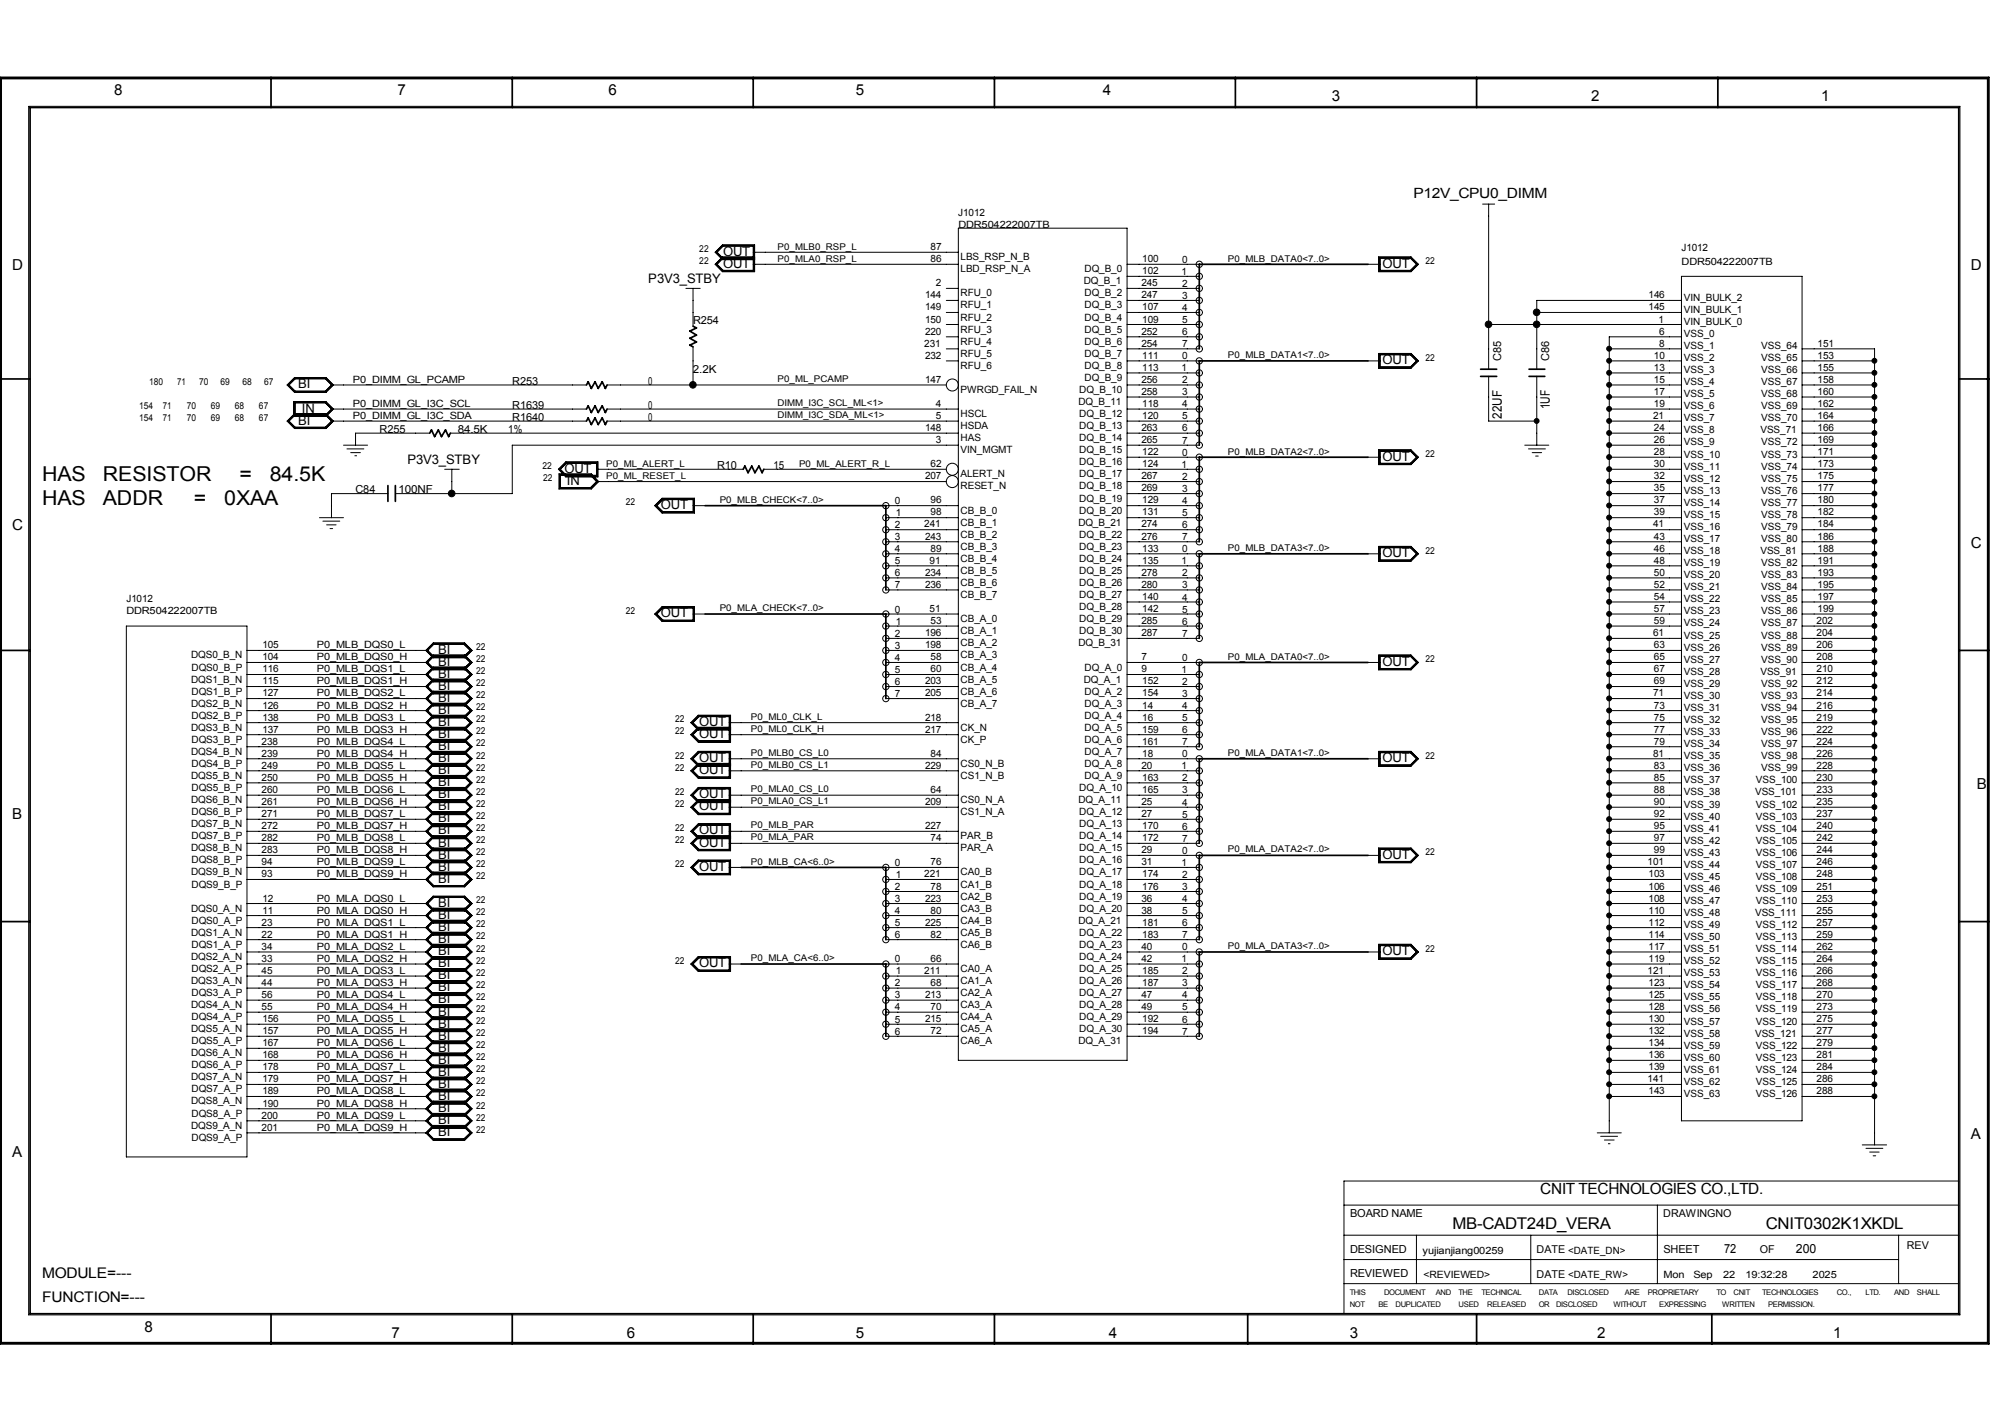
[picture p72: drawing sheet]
<svg xmlns="http://www.w3.org/2000/svg" width="297mm" height="210mm" viewBox="0 0 297 210" stroke-linecap="round" stroke-linejoin="round" font-family="sans-serif">
<defs><g id="words">
<g font-size="3">
<text x="6.2" y="71.1">HAS</text>
<text x="15.2" y="71.1">RESISTOR</text>
<text x="35.4" y="71.1">=</text>
<text x="39.9" y="71.1">84.5K</text>
<text x="6.2" y="74.6">HAS</text>
<text x="15.2" y="74.6">ADDR</text>
<text x="28.7" y="74.6">=</text>
<text x="33.1" y="74.6">0XAA</text>
</g>
<g font-size="2.4">
<text x="214.6" y="181.5">MB-CADT24D_VERA</text>
<text x="260.9" y="181.5">CNIT0302K1XKDL</text>
</g>
<text font-size="2.3" x="227.6" y="176.3">CNIT TECHNOLOGIES CO.,LTD.</text>
<g font-size="2.2">
<text x="16.9" y="14.1">8</text>
<text x="58.8" y="14.1">7</text>
<text x="89.9" y="14.1">6</text>
<text x="126.4" y="14.1">5</text>
<text x="163" y="14.1">4</text>
<text x="196.8" y="15">3</text>
<text x="235.1" y="15">2</text>
<text x="269.1" y="15">1</text>
<text x="1.8" y="39.9">D</text>
<text x="291.2" y="39.9">D</text>
<text x="1.8" y="78.2">C</text>
<text x="291.2" y="80.9">C</text>
<text x="292.1" y="116.5">B</text>
<text x="1.8" y="121">B</text>
<text x="1.8" y="170.8">A</text>
<text x="291.2" y="168.2">A</text>
<text x="6.2" y="188.7">MODULE=---</text>
<text x="6.2" y="192.2">FUNCTION=---</text>
<text x="21.3" y="196.6">8</text>
<text x="57.9" y="197.5">7</text>
<text x="92.6" y="197.5">6</text>
<text x="126.4" y="197.5">5</text>
<text x="163.9" y="197.5">4</text>
<text x="199.5" y="197.5">3</text>
<text x="236" y="197.5">2</text>
<text x="270.9" y="197.5">1</text>
</g>
<text font-size="2.1" x="208.8" y="29.2">P12V_CPU0_DIMM</text>
<g font-size="1.9">
<text x="95.8" y="41.8">P3V3_STBY</text>
<text x="106.8" y="37.8">OUT</text>
<text x="106.8" y="39.5">OUT</text>
<text x="204.3" y="39.5">OUT</text>
<text x="204.3" y="53.8">OUT</text>
<text x="44.1" y="57.4">BI</text>
<text x="44.1" y="62.7">BI</text>
<text x="44.6" y="60.9">IN</text>
<text x="221.9" y="61.9" transform="rotate(-90 221.9 61.9)">22UF</text>
<text x="229" y="60.4" transform="rotate(-90 229 60.4)">1UF</text>
<text x="60.2" y="68.6">P3V3_STBY</text>
<text x="83.4" y="69.8">OUT</text>
<text x="83.8" y="71.6">IN</text>
<text x="204.3" y="68">OUT</text>
<text x="97.7" y="75.1">OUT</text>
<text x="204.3" y="82.3">OUT</text>
<text x="97.7" y="91.2">OUT</text>
<text x="64.7" y="98.3">BI</text>
<text x="64.7" y="101.9">BI</text>
<text x="64.7" y="100.1">BI</text>
<text x="64.7" y="96.5">BI</text>
<text x="204.3" y="98.3">OUT</text>
<text x="64.7" y="105.5">BI</text>
<text x="64.7" y="103.7">BI</text>
<text x="64.7" y="107.2">BI</text>
<text x="103.3" y="107.2">OUT</text>
<text x="64.7" y="112.6">BI</text>
<text x="64.7" y="109">BI</text>
<text x="64.7" y="110.8">BI</text>
<text x="103.3" y="109">OUT</text>
<text x="103.3" y="112.6">OUT</text>
<text x="204.3" y="112.6">OUT</text>
<text x="64.7" y="119.7">BI</text>
<text x="64.7" y="116.1">BI</text>
<text x="64.7" y="117.9">BI</text>
<text x="64.7" y="114.3">BI</text>
<text x="103.3" y="114.3">OUT</text>
<text x="103.3" y="119.7">OUT</text>
<text x="103.3" y="117.9">OUT</text>
<text x="64.7" y="123.2">BI</text>
<text x="64.7" y="121.5">BI</text>
<text x="64.7" y="125">BI</text>
<text x="103.3" y="123.2">OUT</text>
<text x="103.3" y="125">OUT</text>
<text x="64.7" y="130.4">BI</text>
<text x="64.7" y="126.8">BI</text>
<text x="64.7" y="128.6">BI</text>
<text x="103.3" y="128.6">OUT</text>
<text x="204.3" y="126.8">OUT</text>
<text x="64.7" y="135.7">BI</text>
<text x="64.7" y="133.9">BI</text>
<text x="64.7" y="137.5">BI</text>
<text x="64.7" y="142.8">BI</text>
<text x="64.7" y="139.3">BI</text>
<text x="64.7" y="141.1">BI</text>
<text x="103.3" y="142.8">OUT</text>
<text x="204.3" y="141.1">OUT</text>
<text x="64.7" y="150">BI</text>
<text x="64.7" y="146.4">BI</text>
<text x="64.7" y="144.6">BI</text>
<text x="64.7" y="148.2">BI</text>
<text x="64.7" y="153.5">BI</text>
<text x="64.7" y="151.8">BI</text>
<text x="64.7" y="155.3">BI</text>
<text x="64.7" y="160.7">BI</text>
<text x="64.7" y="157.1">BI</text>
<text x="64.7" y="158.9">BI</text>
<text x="64.7" y="167.8">BI</text>
<text x="64.7" y="164.2">BI</text>
<text x="64.7" y="162.4">BI</text>
<text x="64.7" y="166">BI</text>
<text x="254.7" y="185">72</text>
<text x="265.4" y="185">200</text>
</g>
<g font-size="1.6">
<text x="102.4" y="47.9">R254</text>
<text x="221.8" y="53.3" transform="rotate(-90 221.8 53.3)">C85</text>
<text x="228.9" y="53.3" transform="rotate(-90 228.9 53.3)">C86</text>
<text x="75.7" y="56.8">R253</text>
<text x="95.8" y="56.8">0</text>
<text x="102.4" y="55">2.2K</text>
<text x="56.1" y="63.9">R255</text>
<text x="67.6" y="63.9">84.5K</text>
<text x="75.1" y="63.9">1%</text>
<text x="75.7" y="62.1">R1640</text>
<text x="75.7" y="60.4">R1639</text>
<text x="95.8" y="60.4">0</text>
<text x="95.8" y="62.1">0</text>
<text x="106" y="69.2">R10</text>
<text x="114.3" y="69.2">15</text>
<text x="52.5" y="72.8">C84</text>
<text x="58.9" y="72.8">100NF</text>
<text x="199.5" y="179.7">BOARD NAME</text>
<text x="245.8" y="179.7">DRAWINGNO</text>
<text x="199.5" y="185.1">DESIGNED</text>
<text x="227.1" y="185.1">DATE &lt;DATE_DN&gt;</text>
<text x="245.8" y="185">SHEET</text>
<text x="260" y="185.1">OF</text>
<text x="281.7" y="184.4">REV</text>
<text x="199.5" y="188.6">REVIEWED</text>
<text x="227.1" y="188.7">DATE &lt;DATE_RW&gt;</text>
</g>
<g font-size="1.5">
<text x="141.6" y="32">J1012</text>
<text x="141.6" y="33.7">DDR504222007TB</text>
<text x="137.5" y="37">87</text>
<text x="137.5" y="38.7">86</text>
<text x="141.9" y="40.2">LBD_RSP_N_A</text>
<text x="141.9" y="38.4">LBS_RSP_N_B</text>
<text x="160.1" y="42">DQ_B_1</text>
<text x="160.3" y="40.2">DQ_B_0</text>
<text x="168.8" y="38.7">100</text>
<text x="168.8" y="40.5">102</text>
<text x="174.6" y="40.6">1</text>
<text x="174.7" y="38.8">0</text>
<text x="248.4" y="37">J1012</text>
<text x="248.5" y="39.1">DDR504222007TB</text>
<text x="136.7" y="44.1">144</text>
<text x="136.7" y="47.6">150</text>
<text x="136.7" y="45.9">149</text>
<text x="138.3" y="42.3">2</text>
<text x="141.9" y="47.3">RFU_2</text>
<text x="141.9" y="45.6">RFU_1</text>
<text x="141.9" y="43.8">RFU_0</text>
<text x="160.3" y="43.8">DQ_B_2</text>
<text x="160.3" y="47.3">DQ_B_4</text>
<text x="160.3" y="45.6">DQ_B_3</text>
<text x="168.6" y="44.1">247</text>
<text x="168.6" y="42.3">245</text>
<text x="168.8" y="47.6">109</text>
<text x="168.8" y="45.9">107</text>
<text x="174.7" y="47.7">5</text>
<text x="174.7" y="44.2">3</text>
<text x="174.7" y="45.9">4</text>
<text x="174.7" y="42.4">2</text>
<text x="243.6" y="45.9">145</text>
<text x="243.6" y="44.1">146</text>
<text x="245.1" y="47.6">1</text>
<text x="248.8" y="44.4">VIN_BULK_2</text>
<text x="248.8" y="46.2">VIN_BULK_1</text>
<text x="248.8" y="48">VIN_BULK_0</text>
<text x="136.6" y="51.2">231</text>
<text x="136.7" y="49.4">220</text>
<text x="136.7" y="53">232</text>
<text x="141.9" y="50.9">RFU_4</text>
<text x="141.9" y="49.1">RFU_3</text>
<text x="141.9" y="52.7">RFU_5</text>
<text x="160.3" y="50.9">DQ_B_6</text>
<text x="160.3" y="52.7">DQ_B_7</text>
<text x="160.3" y="49.1">DQ_B_5</text>
<text x="168.6" y="51.2">254</text>
<text x="168.6" y="49.4">252</text>
<text x="168.8" y="53">111</text>
<text x="174.7" y="49.5">6</text>
<text x="174.7" y="53">0</text>
<text x="174.7" y="51.3">7</text>
<text x="244.4" y="53">10</text>
<text x="245.2" y="49.4">6</text>
<text x="245.2" y="51.2">8</text>
<text x="248.8" y="53.3">VSS_2</text>
<text x="248.8" y="51.6">VSS_1</text>
<text x="248.8" y="49.8">VSS_0</text>
<text x="260.3" y="53.3">VSS_65</text>
<text x="260.3" y="51.6">VSS_64</text>
<text x="268.6" y="51.2">151</text>
<text x="268.6" y="53">153</text>
<text x="52.2" y="56.5">P0_DIMM_GL_PCAMP</text>
<text x="136.7" y="56.5">147</text>
<text x="141.9" y="54.5">RFU_6</text>
<text x="141.9" y="58">PWRGD_FAIL_N</text>
<text x="159.3" y="59.8">DQ_B_11</text>
<text x="159.5" y="58">DQ_B_10</text>
<text x="160.3" y="54.5">DQ_B_8</text>
<text x="160.3" y="56.3">DQ_B_9</text>
<text x="168.6" y="58.3">258</text>
<text x="168.6" y="56.5">256</text>
<text x="168.8" y="54.7">113</text>
<text x="174.6" y="54.8">1</text>
<text x="174.7" y="58.4">3</text>
<text x="174.7" y="56.6">2</text>
<text x="244.4" y="54.7">13</text>
<text x="244.4" y="56.5">15</text>
<text x="244.4" y="58.3">17</text>
<text x="248.8" y="58.7">VSS_5</text>
<text x="248.8" y="56.9">VSS_4</text>
<text x="248.8" y="55.1">VSS_3</text>
<text x="260.3" y="58.7">VSS_68</text>
<text x="260.3" y="56.9">VSS_67</text>
<text x="260.3" y="55.1">VSS_66</text>
<text x="268.6" y="54.7">155</text>
<text x="268.6" y="56.5">158</text>
<text x="268.6" y="58.3">160</text>
<text x="52.2" y="61.9">P0_DIMM_GL_I3C_SDA</text>
<text x="52.2" y="60.1">P0_DIMM_GL_I3C_SCL</text>
<text x="136.7" y="63.7">148</text>
<text x="138.3" y="60.1">4</text>
<text x="138.3" y="61.9">5</text>
<text x="138.3" y="65.5">3</text>
<text x="141.9" y="63.4">HSDA</text>
<text x="141.9" y="65.2">HAS</text>
<text x="141.9" y="61.6">HSCL</text>
<text x="159.5" y="65.2">DQ_B_14</text>
<text x="159.5" y="63.4">DQ_B_13</text>
<text x="159.5" y="61.6">DQ_B_12</text>
<text x="168.6" y="63.7">263</text>
<text x="168.6" y="65.5">265</text>
<text x="168.8" y="60.1">118</text>
<text x="168.8" y="61.9">120</text>
<text x="174.7" y="65.5">7</text>
<text x="174.7" y="63.7">6</text>
<text x="174.7" y="61.9">5</text>
<text x="174.7" y="60.2">4</text>
<text x="244.3" y="61.9">21</text>
<text x="244.4" y="60.1">19</text>
<text x="244.4" y="63.7">24</text>
<text x="244.4" y="65.5">26</text>
<text x="248.8" y="65.8">VSS_9</text>
<text x="248.8" y="64">VSS_8</text>
<text x="248.8" y="62.2">VSS_7</text>
<text x="248.8" y="60.5">VSS_6</text>
<text x="260.1" y="64">VSS_71</text>
<text x="260.3" y="60.5">VSS_69</text>
<text x="260.3" y="65.8">VSS_72</text>
<text x="260.3" y="62.2">VSS_70</text>
<text x="268.6" y="61.9">164</text>
<text x="268.6" y="63.7">166</text>
<text x="268.6" y="65.5">169</text>
<text x="268.6" y="60.1">162</text>
<text x="136.7" y="70.8">207</text>
<text x="137.5" y="69">62</text>
<text x="141.9" y="66.9">VIN_MGMT</text>
<text x="141.9" y="70.5">ALERT_N</text>
<text x="159.5" y="68.7">DQ_B_16</text>
<text x="159.5" y="66.9">DQ_B_15</text>
<text x="159.5" y="70.5">DQ_B_17</text>
<text x="168.6" y="70.8">267</text>
<text x="168.8" y="67.2">122</text>
<text x="168.8" y="69">124</text>
<text x="174.6" y="69.1">1</text>
<text x="174.7" y="67.3">0</text>
<text x="174.7" y="70.9">2</text>
<text x="244.4" y="67.2">28</text>
<text x="244.4" y="69">30</text>
<text x="244.4" y="70.8">32</text>
<text x="248.8" y="71.2">VSS_12</text>
<text x="248.8" y="69.3">VSS_11</text>
<text x="248.8" y="67.6">VSS_10</text>
<text x="260.3" y="71.2">VSS_75</text>
<text x="260.3" y="69.3">VSS_74</text>
<text x="260.3" y="67.6">VSS_73</text>
<text x="268.6" y="67.2">171</text>
<text x="268.6" y="69">173</text>
<text x="268.6" y="70.8">175</text>
<text x="132.2" y="78">2</text>
<text x="132.2" y="74.4">0</text>
<text x="132.4" y="76.2">1</text>
<text x="136.6" y="77.9">241</text>
<text x="137.5" y="76.1">98</text>
<text x="137.5" y="74.3">96</text>
<text x="141.9" y="75.9">CB_B_0</text>
<text x="141.9" y="77.6">CB_B_1</text>
<text x="141.9" y="72.3">RESET_N</text>
<text x="159.3" y="77.6">DQ_B_21</text>
<text x="159.5" y="75.9">DQ_B_20</text>
<text x="159.5" y="74.1">DQ_B_19</text>
<text x="159.5" y="72.3">DQ_B_18</text>
<text x="168.6" y="72.6">269</text>
<text x="168.6" y="77.9">274</text>
<text x="168.8" y="74.3">129</text>
<text x="168.8" y="76.1">131</text>
<text x="174.7" y="78">6</text>
<text x="174.7" y="76.2">5</text>
<text x="174.7" y="72.6">3</text>
<text x="174.7" y="74.4">4</text>
<text x="244.3" y="77.9">41</text>
<text x="244.4" y="72.6">35</text>
<text x="244.4" y="74.3">37</text>
<text x="244.4" y="76.1">39</text>
<text x="248.8" y="76.5">VSS_15</text>
<text x="248.8" y="74.7">VSS_14</text>
<text x="248.8" y="72.9">VSS_13</text>
<text x="260.3" y="76.5">VSS_78</text>
<text x="260.3" y="74.7">VSS_77</text>
<text x="260.3" y="72.9">VSS_76</text>
<text x="268.6" y="72.6">177</text>
<text x="268.6" y="74.3">180</text>
<text x="268.6" y="76.1">182</text>
<text x="268.6" y="77.9">184</text>
<text x="132.2" y="83.3">5</text>
<text x="132.2" y="81.5">4</text>
<text x="132.2" y="79.8">3</text>
<text x="136.7" y="79.7">243</text>
<text x="137.4" y="83.3">91</text>
<text x="137.5" y="81.5">89</text>
<text x="141.9" y="83">CB_B_4</text>
<text x="141.9" y="81.2">CB_B_3</text>
<text x="141.9" y="79.4">CB_B_2</text>
<text x="159.5" y="79.4">DQ_B_22</text>
<text x="159.5" y="81.2">DQ_B_23</text>
<text x="159.5" y="83">DQ_B_24</text>
<text x="168.6" y="79.7">276</text>
<text x="168.8" y="81.5">133</text>
<text x="168.8" y="83.3">135</text>
<text x="174.6" y="83.3">1</text>
<text x="174.7" y="81.5">0</text>
<text x="174.7" y="79.8">7</text>
<text x="244.4" y="79.7">43</text>
<text x="244.4" y="81.5">46</text>
<text x="244.4" y="83.3">48</text>
<text x="248.8" y="83.6">VSS_19</text>
<text x="248.8" y="81.8">VSS_18</text>
<text x="248.8" y="80.1">VSS_17</text>
<text x="248.8" y="78.3">VSS_16</text>
<text x="260.1" y="81.8">VSS_81</text>
<text x="260.3" y="83.6">VSS_82</text>
<text x="260.3" y="80.1">VSS_80</text>
<text x="260.3" y="78.3">VSS_79</text>
<text x="268.6" y="79.7">186</text>
<text x="268.6" y="81.5">188</text>
<text x="268.6" y="83.3">191</text>
<text x="18.7" y="88.9">J1012</text>
<text x="132.2" y="85.1">6</text>
<text x="132.2" y="86.9">7</text>
<text x="136.7" y="86.8">236</text>
<text x="136.7" y="85.1">234</text>
<text x="141.9" y="86.5">CB_B_6</text>
<text x="141.9" y="84.8">CB_B_5</text>
<text x="141.9" y="88.3">CB_B_7</text>
<text x="159.5" y="88.3">DQ_B_27</text>
<text x="159.5" y="84.8">DQ_B_25</text>
<text x="159.5" y="86.5">DQ_B_26</text>
<text x="168.6" y="85.1">278</text>
<text x="168.6" y="86.8">280</text>
<text x="168.8" y="88.6">140</text>
<text x="174.7" y="88.7">4</text>
<text x="174.7" y="86.9">3</text>
<text x="174.7" y="85.1">2</text>
<text x="244.4" y="85.1">50</text>
<text x="244.4" y="86.8">52</text>
<text x="244.4" y="88.6">54</text>
<text x="248.8" y="88.9">VSS_22</text>
<text x="248.8" y="87.2">VSS_21</text>
<text x="248.8" y="85.4">VSS_20</text>
<text x="260.3" y="88.9">VSS_85</text>
<text x="260.3" y="87.2">VSS_84</text>
<text x="260.3" y="85.4">VSS_83</text>
<text x="268.6" y="85.1">193</text>
<text x="268.6" y="86.8">195</text>
<text x="268.6" y="88.6">197</text>
<text x="18.7" y="90.7">DDR504222007TB</text>
<text x="38.8" y="95.7">105</text>
<text x="46.8" y="95.7">P0_MLB_DQS0_L</text>
<text x="132.2" y="95.8">3</text>
<text x="132.2" y="94">2</text>
<text x="132.2" y="90.5">0</text>
<text x="132.4" y="92.2">1</text>
<text x="136.7" y="93.9">196</text>
<text x="136.7" y="95.7">198</text>
<text x="137.4" y="90.4">51</text>
<text x="137.5" y="92.2">53</text>
<text x="141.9" y="95.4">CB_A_2</text>
<text x="141.9" y="93.6">CB_A_1</text>
<text x="141.9" y="91.9">CB_A_0</text>
<text x="159.3" y="95.4">DQ_B_31</text>
<text x="159.5" y="93.6">DQ_B_30</text>
<text x="159.5" y="91.9">DQ_B_29</text>
<text x="159.5" y="90.1">DQ_B_28</text>
<text x="168.6" y="92.2">285</text>
<text x="168.6" y="93.9">287</text>
<text x="168.8" y="90.4">142</text>
<text x="174.7" y="94">7</text>
<text x="174.7" y="92.2">6</text>
<text x="174.7" y="90.5">5</text>
<text x="244.3" y="93.9">61</text>
<text x="244.4" y="90.4">57</text>
<text x="244.4" y="92.2">59</text>
<text x="244.4" y="95.7">63</text>
<text x="248.8" y="94.3">VSS_25</text>
<text x="248.8" y="92.5">VSS_24</text>
<text x="248.8" y="90.7">VSS_23</text>
<text x="260.3" y="94.3">VSS_88</text>
<text x="260.3" y="92.5">VSS_87</text>
<text x="260.3" y="90.7">VSS_86</text>
<text x="268.4" y="92.2">202</text>
<text x="268.4" y="93.9">204</text>
<text x="268.4" y="95.7">206</text>
<text x="268.6" y="90.4">199</text>
<text x="28.2" y="100.8">DQS1_B_N</text>
<text x="28.2" y="97.2">DQS0_B_N</text>
<text x="28.3" y="99">DQS0_B_P</text>
<text x="38.8" y="97.5">104</text>
<text x="38.8" y="99.3">116</text>
<text x="38.8" y="101.1">115</text>
<text x="46.8" y="97.5">P0_MLB_DQS0_H</text>
<text x="46.8" y="99.3">P0_MLB_DQS1_L</text>
<text x="46.8" y="101.1">P0_MLB_DQS1_H</text>
<text x="132.2" y="101.1">6</text>
<text x="132.2" y="99.4">5</text>
<text x="132.2" y="97.6">4</text>
<text x="136.7" y="101.1">203</text>
<text x="137.5" y="99.3">60</text>
<text x="137.5" y="97.5">58</text>
<text x="141.9" y="99">CB_A_4</text>
<text x="141.9" y="100.8">CB_A_5</text>
<text x="141.9" y="97.2">CB_A_3</text>
<text x="160.1" y="100.8">DQ_A_1</text>
<text x="160.3" y="99">DQ_A_0</text>
<text x="168.6" y="97.5">7</text>
<text x="168.6" y="99.3">9</text>
<text x="168.8" y="101.1">152</text>
<text x="174.6" y="99.4">1</text>
<text x="174.7" y="101.1">2</text>
<text x="174.7" y="97.6">0</text>
<text x="244.4" y="97.5">65</text>
<text x="244.4" y="99.3">67</text>
<text x="244.4" y="101.1">69</text>
<text x="248.8" y="101.4">VSS_29</text>
<text x="248.8" y="99.7">VSS_28</text>
<text x="248.8" y="97.9">VSS_27</text>
<text x="248.8" y="96.1">VSS_26</text>
<text x="260.1" y="99.7">VSS_91</text>
<text x="260.3" y="97.9">VSS_90</text>
<text x="260.3" y="96.1">VSS_89</text>
<text x="260.3" y="101.4">VSS_92</text>
<text x="268.4" y="101.1">212</text>
<text x="268.4" y="97.5">208</text>
<text x="268.4" y="99.3">210</text>
<text x="28.2" y="104.4">DQS2_B_N</text>
<text x="28.2" y="107.9">DQS3_B_N</text>
<text x="28.3" y="102.6">DQS1_B_P</text>
<text x="28.3" y="106.1">DQS2_B_P</text>
<text x="38.8" y="104.7">126</text>
<text x="38.8" y="106.4">138</text>
<text x="38.8" y="102.8">127</text>
<text x="46.8" y="102.8">P0_MLB_DQS2_L</text>
<text x="46.8" y="104.7">P0_MLB_DQS2_H</text>
<text x="46.8" y="106.4">P0_MLB_DQS3_L</text>
<text x="132.2" y="102.9">7</text>
<text x="136.7" y="106.4">218</text>
<text x="136.7" y="102.8">205</text>
<text x="141.9" y="107.9">CK_N</text>
<text x="141.9" y="104.4">CB_A_7</text>
<text x="141.9" y="102.6">CB_A_6</text>
<text x="160.3" y="102.6">DQ_A_2</text>
<text x="160.3" y="104.4">DQ_A_3</text>
<text x="160.3" y="107.9">DQ_A_5</text>
<text x="160.3" y="106.1">DQ_A_4</text>
<text x="168.8" y="104.7">14</text>
<text x="168.8" y="106.4">16</text>
<text x="168.8" y="102.8">154</text>
<text x="174.7" y="106.5">5</text>
<text x="174.7" y="102.9">3</text>
<text x="174.7" y="104.7">4</text>
<text x="244.3" y="102.8">71</text>
<text x="244.4" y="104.7">73</text>
<text x="244.4" y="106.4">75</text>
<text x="248.8" y="106.8">VSS_32</text>
<text x="248.8" y="105">VSS_31</text>
<text x="248.8" y="103.2">VSS_30</text>
<text x="260.3" y="103.2">VSS_93</text>
<text x="260.3" y="106.8">VSS_95</text>
<text x="260.3" y="105">VSS_94</text>
<text x="268.4" y="104.7">216</text>
<text x="268.4" y="106.4">219</text>
<text x="268.4" y="102.8">214</text>
<text x="28.2" y="111.5">DQS4_B_N</text>
<text x="28.3" y="113.2">DQS4_B_P</text>
<text x="28.3" y="109.7">DQS3_B_P</text>
<text x="38.6" y="110">238</text>
<text x="38.6" y="113.5">249</text>
<text x="38.6" y="111.8">239</text>
<text x="38.8" y="108.2">137</text>
<text x="46.8" y="108.2">P0_MLB_DQS3_H</text>
<text x="46.8" y="110">P0_MLB_DQS4_L</text>
<text x="46.8" y="111.8">P0_MLB_DQS4_H</text>
<text x="46.8" y="113.5">P0_MLB_DQS5_L</text>
<text x="136.7" y="108.2">217</text>
<text x="136.7" y="113.5">229</text>
<text x="137.5" y="111.8">84</text>
<text x="141.9" y="109.7">CK_P</text>
<text x="141.9" y="113.2">CS0_N_B</text>
<text x="160.3" y="113.2">DQ_A_8</text>
<text x="160.3" y="111.5">DQ_A_7</text>
<text x="160.3" y="109.7">DQ_A_6</text>
<text x="168.6" y="113.5">20</text>
<text x="168.8" y="108.2">159</text>
<text x="168.8" y="110">161</text>
<text x="168.8" y="111.8">18</text>
<text x="174.6" y="113.6">1</text>
<text x="174.7" y="111.8">0</text>
<text x="174.7" y="110">7</text>
<text x="174.7" y="108.2">6</text>
<text x="244.3" y="111.8">81</text>
<text x="244.4" y="108.2">77</text>
<text x="244.4" y="110">79</text>
<text x="244.4" y="113.5">83</text>
<text x="248.8" y="113.9">VSS_36</text>
<text x="248.8" y="112.1">VSS_35</text>
<text x="248.8" y="110.3">VSS_34</text>
<text x="248.8" y="108.5">VSS_33</text>
<text x="260.3" y="113.9">VSS_99</text>
<text x="260.3" y="112.1">VSS_98</text>
<text x="260.3" y="110.3">VSS_97</text>
<text x="260.3" y="108.5">VSS_96</text>
<text x="268.4" y="108.2">222</text>
<text x="268.4" y="110">224</text>
<text x="268.4" y="111.8">226</text>
<text x="268.4" y="113.5">228</text>
<text x="28.2" y="115">DQS5_B_N</text>
<text x="28.2" y="118.6">DQS6_B_N</text>
<text x="28.3" y="116.8">DQS5_B_P</text>
<text x="38.6" y="117.1">260</text>
<text x="38.6" y="115.3">250</text>
<text x="38.6" y="118.9">261</text>
<text x="46.8" y="118.9">P0_MLB_DQS6_H</text>
<text x="46.8" y="115.3">P0_MLB_DQS5_H</text>
<text x="46.8" y="117.1">P0_MLB_DQS6_L</text>
<text x="136.7" y="118.9">209</text>
<text x="137.5" y="117.1">64</text>
<text x="141.9" y="115">CS1_N_B</text>
<text x="141.9" y="118.6">CS0_N_A</text>
<text x="159.3" y="118.6">DQ_A_11</text>
<text x="159.5" y="116.8">DQ_A_10</text>
<text x="160.3" y="115">DQ_A_9</text>
<text x="168.6" y="118.9">25</text>
<text x="168.8" y="115.3">163</text>
<text x="168.8" y="117.1">165</text>
<text x="174.7" y="117.2">3</text>
<text x="174.7" y="119">4</text>
<text x="174.7" y="115.4">2</text>
<text x="244.4" y="115.3">85</text>
<text x="244.4" y="117.1">88</text>
<text x="244.4" y="118.9">90</text>
<text x="248.8" y="119.3">VSS_39</text>
<text x="248.8" y="117.5">VSS_38</text>
<text x="248.8" y="115.7">VSS_37</text>
<text x="259.3" y="117.5">VSS_101</text>
<text x="259.5" y="119.3">VSS_102</text>
<text x="259.5" y="115.7">VSS_100</text>
<text x="268.4" y="115.3">230</text>
<text x="268.4" y="117.1">233</text>
<text x="268.4" y="118.9">235</text>
<text x="28.2" y="122.2">DQS7_B_N</text>
<text x="28.2" y="125.7">DQS8_B_N</text>
<text x="28.3" y="120.4">DQS6_B_P</text>
<text x="28.3" y="124">DQS7_B_P</text>
<text x="38.6" y="124.2">282</text>
<text x="38.6" y="126">283</text>
<text x="38.6" y="122.4">272</text>
<text x="38.6" y="120.7">271</text>
<text x="46.8" y="120.7">P0_MLB_DQS7_L</text>
<text x="46.8" y="122.4">P0_MLB_DQS7_H</text>
<text x="46.8" y="124.2">P0_MLB_DQS8_L</text>
<text x="46.8" y="126">P0_MLB_DQS8_H</text>
<text x="136.7" y="122.4">227</text>
<text x="137.5" y="124.2">74</text>
<text x="141.9" y="120.4">CS1_N_A</text>
<text x="141.9" y="125.7">PAR_A</text>
<text x="141.9" y="124">PAR_B</text>
<text x="159.5" y="120.4">DQ_A_12</text>
<text x="159.5" y="122.2">DQ_A_13</text>
<text x="159.5" y="124">DQ_A_14</text>
<text x="159.5" y="125.7">DQ_A_15</text>
<text x="168.6" y="126">29</text>
<text x="168.6" y="120.7">27</text>
<text x="168.8" y="124.2">172</text>
<text x="168.8" y="122.4">170</text>
<text x="174.7" y="120.7">5</text>
<text x="174.7" y="124.3">7</text>
<text x="174.7" y="122.5">6</text>
<text x="244.4" y="120.7">92</text>
<text x="244.4" y="122.4">95</text>
<text x="244.4" y="124.2">97</text>
<text x="244.4" y="126">99</text>
<text x="248.8" y="124.6">VSS_42</text>
<text x="248.8" y="122.8">VSS_41</text>
<text x="248.8" y="121">VSS_40</text>
<text x="259.5" y="124.6">VSS_105</text>
<text x="259.5" y="122.8">VSS_104</text>
<text x="259.5" y="121">VSS_103</text>
<text x="268.4" y="120.7">237</text>
<text x="268.4" y="122.4">240</text>
<text x="268.4" y="124.2">242</text>
<text x="268.4" y="126">244</text>
<text x="28.2" y="129.3">DQS9_B_N</text>
<text x="28.3" y="127.5">DQS8_B_P</text>
<text x="28.3" y="131.1">DQS9_B_P</text>
<text x="38.6" y="129.6">93</text>
<text x="38.6" y="127.8">94</text>
<text x="46.8" y="127.8">P0_MLB_DQS9_L</text>
<text x="46.8" y="129.6">P0_MLB_DQS9_H</text>
<text x="132.2" y="131.4">2</text>
<text x="132.2" y="127.8">0</text>
<text x="132.4" y="129.6">1</text>
<text x="136.6" y="129.6">221</text>
<text x="137.5" y="131.4">78</text>
<text x="137.5" y="127.8">76</text>
<text x="141.9" y="129.3">CA0_B</text>
<text x="141.9" y="131.1">CA1_B</text>
<text x="159.5" y="129.3">DQ_A_17</text>
<text x="159.5" y="127.5">DQ_A_16</text>
<text x="159.5" y="131.1">DQ_A_18</text>
<text x="168.6" y="127.8">31</text>
<text x="168.8" y="131.4">176</text>
<text x="168.8" y="129.6">174</text>
<text x="174.6" y="127.8">1</text>
<text x="174.7" y="131.4">3</text>
<text x="174.7" y="129.6">2</text>
<text x="174.7" y="126.1">0</text>
<text x="243.4" y="127.8">101</text>
<text x="243.6" y="129.6">103</text>
<text x="243.6" y="131.4">106</text>
<text x="248.8" y="131.7">VSS_46</text>
<text x="248.8" y="129.9">VSS_45</text>
<text x="248.8" y="128.1">VSS_44</text>
<text x="248.8" y="126.4">VSS_43</text>
<text x="259.5" y="131.7">VSS_109</text>
<text x="259.5" y="129.9">VSS_108</text>
<text x="259.5" y="128.1">VSS_107</text>
<text x="259.5" y="126.4">VSS_106</text>
<text x="268.4" y="127.8">246</text>
<text x="268.4" y="129.6">248</text>
<text x="268.4" y="131.4">251</text>
<text x="28.2" y="134.6">DQS0_A_N</text>
<text x="28.3" y="136.4">DQS0_A_P</text>
<text x="38.6" y="136.7">23</text>
<text x="38.8" y="133.1">12</text>
<text x="38.8" y="134.9">11</text>
<text x="46.8" y="134.9">P0_MLA_DQS0_H</text>
<text x="46.8" y="136.7">P0_MLA_DQS1_L</text>
<text x="46.8" y="133.1">P0_MLA_DQS0_L</text>
<text x="132.2" y="136.8">5</text>
<text x="132.2" y="135">4</text>
<text x="132.2" y="133.2">3</text>
<text x="136.7" y="136.7">225</text>
<text x="136.7" y="133.1">223</text>
<text x="137.5" y="134.9">80</text>
<text x="141.9" y="132.8">CA2_B</text>
<text x="141.9" y="134.6">CA3_B</text>
<text x="141.9" y="136.4">CA4_B</text>
<text x="159.3" y="136.4">DQ_A_21</text>
<text x="159.5" y="134.6">DQ_A_20</text>
<text x="159.5" y="132.8">DQ_A_19</text>
<text x="168.6" y="134.9">38</text>
<text x="168.6" y="133.1">36</text>
<text x="168.8" y="136.7">181</text>
<text x="174.7" y="136.8">6</text>
<text x="174.7" y="135">5</text>
<text x="174.7" y="133.2">4</text>
<text x="243.6" y="133.1">108</text>
<text x="243.6" y="134.9">110</text>
<text x="243.6" y="136.7">112</text>
<text x="248.8" y="137">VSS_49</text>
<text x="248.8" y="135.3">VSS_48</text>
<text x="248.8" y="133.5">VSS_47</text>
<text x="259.3" y="135.3">VSS_111</text>
<text x="259.5" y="137">VSS_112</text>
<text x="259.5" y="133.5">VSS_110</text>
<text x="268.4" y="133.1">253</text>
<text x="268.4" y="134.9">255</text>
<text x="268.4" y="136.7">257</text>
<text x="28.2" y="138.2">DQS1_A_N</text>
<text x="28.2" y="141.7">DQS2_A_N</text>
<text x="28.3" y="143.6">DQS2_A_P</text>
<text x="28.3" y="140">DQS1_A_P</text>
<text x="38.6" y="143.8">45</text>
<text x="38.6" y="138.5">22</text>
<text x="38.6" y="140.3">34</text>
<text x="38.6" y="142">33</text>
<text x="46.8" y="143.8">P0_MLA_DQS3_L</text>
<text x="46.8" y="138.5">P0_MLA_DQS1_H</text>
<text x="46.8" y="140.3">P0_MLA_DQS2_L</text>
<text x="46.8" y="142">P0_MLA_DQS2_H</text>
<text x="132.2" y="142.1">0</text>
<text x="132.2" y="138.6">6</text>
<text x="132.4" y="143.9">1</text>
<text x="136.6" y="143.8">211</text>
<text x="137.5" y="142">66</text>
<text x="137.5" y="138.5">82</text>
<text x="141.9" y="143.6">CA0_A</text>
<text x="141.9" y="138.2">CA5_B</text>
<text x="141.9" y="140">CA6_B</text>
<text x="159.5" y="138.2">DQ_A_22</text>
<text x="159.5" y="143.6">DQ_A_25</text>
<text x="159.5" y="141.7">DQ_A_24</text>
<text x="159.5" y="140">DQ_A_23</text>
<text x="168.6" y="140.3">40</text>
<text x="168.6" y="142">42</text>
<text x="168.8" y="138.5">183</text>
<text x="168.8" y="143.8">185</text>
<text x="174.6" y="142.1">1</text>
<text x="174.7" y="143.9">2</text>
<text x="174.7" y="140.3">0</text>
<text x="174.7" y="138.6">7</text>
<text x="243.4" y="143.8">121</text>
<text x="243.6" y="138.5">114</text>
<text x="243.6" y="140.3">117</text>
<text x="243.6" y="142">119</text>
<text x="248.8" y="142.4">VSS_52</text>
<text x="248.8" y="140.6">VSS_51</text>
<text x="248.8" y="138.8">VSS_50</text>
<text x="259.5" y="142.4">VSS_115</text>
<text x="259.5" y="140.6">VSS_114</text>
<text x="259.5" y="138.8">VSS_113</text>
<text x="268.4" y="138.5">259</text>
<text x="268.4" y="140.3">262</text>
<text x="268.4" y="142">264</text>
<text x="268.4" y="143.8">266</text>
<text x="28.2" y="148.9">DQS4_A_N</text>
<text x="28.2" y="145.3">DQS3_A_N</text>
<text x="28.3" y="147.1">DQS3_A_P</text>
<text x="38.6" y="149.2">55</text>
<text x="38.6" y="147.4">56</text>
<text x="38.6" y="145.6">44</text>
<text x="46.8" y="149.2">P0_MLA_DQS4_H</text>
<text x="46.8" y="147.4">P0_MLA_DQS4_L</text>
<text x="46.8" y="145.6">P0_MLA_DQS3_H</text>
<text x="132.2" y="149.2">4</text>
<text x="132.2" y="147.4">3</text>
<text x="132.2" y="145.7">2</text>
<text x="136.7" y="147.4">213</text>
<text x="137.5" y="149.2">70</text>
<text x="137.5" y="145.6">68</text>
<text x="141.9" y="147.1">CA2_A</text>
<text x="141.9" y="145.3">CA1_A</text>
<text x="141.9" y="148.9">CA3_A</text>
<text x="159.5" y="148.9">DQ_A_28</text>
<text x="159.5" y="147.1">DQ_A_27</text>
<text x="159.5" y="145.3">DQ_A_26</text>
<text x="168.6" y="149.2">49</text>
<text x="168.6" y="147.4">47</text>
<text x="168.8" y="145.6">187</text>
<text x="174.7" y="149.2">5</text>
<text x="174.7" y="147.4">4</text>
<text x="174.7" y="145.7">3</text>
<text x="243.6" y="145.6">123</text>
<text x="243.6" y="147.4">125</text>
<text x="243.6" y="149.2">128</text>
<text x="248.8" y="149.5">VSS_56</text>
<text x="248.8" y="147.7">VSS_55</text>
<text x="248.8" y="146">VSS_54</text>
<text x="248.8" y="144.2">VSS_53</text>
<text x="259.5" y="149.5">VSS_119</text>
<text x="259.5" y="147.7">VSS_118</text>
<text x="259.5" y="146">VSS_117</text>
<text x="259.5" y="144.2">VSS_116</text>
<text x="268.4" y="145.6">268</text>
<text x="268.4" y="147.4">270</text>
<text x="268.4" y="149.2">273</text>
<text x="28.2" y="152.4">DQS5_A_N</text>
<text x="28.3" y="154.2">DQS5_A_P</text>
<text x="28.3" y="150.7">DQS4_A_P</text>
<text x="38.8" y="151">156</text>
<text x="38.8" y="152.7">157</text>
<text x="38.8" y="154.5">167</text>
<text x="46.8" y="151">P0_MLA_DQS5_L</text>
<text x="46.8" y="152.7">P0_MLA_DQS5_H</text>
<text x="46.8" y="154.5">P0_MLA_DQS6_L</text>
<text x="132.2" y="152.8">6</text>
<text x="132.2" y="151">5</text>
<text x="136.7" y="151">215</text>
<text x="137.5" y="152.7">72</text>
<text x="141.9" y="154.2">CA6_A</text>
<text x="141.9" y="152.4">CA5_A</text>
<text x="141.9" y="150.7">CA4_A</text>
<text x="159.3" y="154.2">DQ_A_31</text>
<text x="159.5" y="150.7">DQ_A_29</text>
<text x="159.5" y="152.4">DQ_A_30</text>
<text x="168.8" y="151">192</text>
<text x="168.8" y="152.7">194</text>
<text x="174.7" y="152.8">7</text>
<text x="174.7" y="151">6</text>
<text x="243.6" y="151">130</text>
<text x="243.6" y="152.7">132</text>
<text x="243.6" y="154.5">134</text>
<text x="248.8" y="154.9">VSS_59</text>
<text x="248.8" y="153.1">VSS_58</text>
<text x="248.8" y="151.3">VSS_57</text>
<text x="259.3" y="153.1">VSS_121</text>
<text x="259.5" y="154.9">VSS_122</text>
<text x="259.5" y="151.3">VSS_120</text>
<text x="268.4" y="151">275</text>
<text x="268.4" y="152.7">277</text>
<text x="268.4" y="154.5">279</text>
<text x="28.2" y="159.6">DQS7_A_N</text>
<text x="28.2" y="156">DQS6_A_N</text>
<text x="28.3" y="161.3">DQS7_A_P</text>
<text x="28.3" y="157.8">DQS6_A_P</text>
<text x="38.8" y="156.3">168</text>
<text x="38.8" y="158.1">178</text>
<text x="38.8" y="159.9">179</text>
<text x="38.8" y="161.6">189</text>
<text x="46.8" y="156.3">P0_MLA_DQS6_H</text>
<text x="46.8" y="158.1">P0_MLA_DQS7_L</text>
<text x="46.8" y="159.9">P0_MLA_DQS7_H</text>
<text x="46.8" y="161.6">P0_MLA_DQS8_L</text>
<text x="243.4" y="159.9">141</text>
<text x="243.6" y="156.3">136</text>
<text x="243.6" y="158.1">139</text>
<text x="243.6" y="161.6">143</text>
<text x="248.8" y="162">VSS_63</text>
<text x="248.8" y="160.2">VSS_62</text>
<text x="248.8" y="158.4">VSS_61</text>
<text x="248.8" y="156.6">VSS_60</text>
<text x="259.5" y="162">VSS_126</text>
<text x="259.5" y="160.2">VSS_125</text>
<text x="259.5" y="158.4">VSS_124</text>
<text x="259.5" y="156.6">VSS_123</text>
<text x="268.4" y="156.3">281</text>
<text x="268.4" y="158.1">284</text>
<text x="268.4" y="159.9">286</text>
<text x="268.4" y="161.6">288</text>
<text x="28.2" y="163.1">DQS8_A_N</text>
<text x="28.2" y="166.7">DQS9_A_N</text>
<text x="28.3" y="164.9">DQS8_A_P</text>
<text x="38.6" y="165.2">200</text>
<text x="38.6" y="167">201</text>
<text x="38.8" y="163.4">190</text>
<text x="46.8" y="165.2">P0_MLA_DQS9_L</text>
<text x="46.8" y="163.4">P0_MLA_DQS8_H</text>
<text x="46.8" y="167">P0_MLA_DQS9_H</text>
<text x="28.3" y="168.5">DQS9_A_P</text>
<text x="210.2" y="185.1">yujianjiang00259</text>
<text x="210.3" y="188.7">&lt;REVIEWED&gt;</text>
<text x="245.8" y="188.7">Mon</text>
<text x="250.2" y="188.7">Sep</text>
<text x="254.6" y="188.7">22</text>
<text x="257.9" y="188.7">19:32:28</text>
<text x="267.8" y="188.7">2025</text>
</g>
<g font-size="1.4">
<text x="103.3" y="37.2">22</text>
<text x="103.3" y="39">22</text>
<text x="114.9" y="36.9">P0_MLB0_RSP_L</text>
<text x="114.9" y="38.6">P0_MLA0_RSP_L</text>
<text x="181.4" y="38.6">P0_MLB_DATA0&lt;7..0&gt;</text>
<text x="210.6" y="39">22</text>
<text x="181.4" y="52.9">P0_MLB_DATA1&lt;7..0&gt;</text>
<text x="210.6" y="53.3">22</text>
<text x="22.1" y="56.8">180</text>
<text x="26.2" y="56.8">71</text>
<text x="29.4" y="56.8">70</text>
<text x="32.6" y="56.8">69</text>
<text x="35.8" y="56.8">68</text>
<text x="39" y="56.8">67</text>
<text x="114.9" y="56.4">P0_ML_PCAMP</text>
<text x="20.6" y="62.2">154</text>
<text x="20.6" y="60.4">154</text>
<text x="24" y="62.2">71</text>
<text x="24" y="60.4">71</text>
<text x="27.6" y="60.4">70</text>
<text x="27.6" y="62.2">70</text>
<text x="31.2" y="60.4">69</text>
<text x="31.2" y="62.2">69</text>
<text x="34.7" y="60.4">68</text>
<text x="34.7" y="62.2">68</text>
<text x="38.3" y="60.4">67</text>
<text x="38.3" y="62.2">67</text>
<text x="114.9" y="61.8">DIMM_I3C_SDA_ML&lt;1&gt;</text>
<text x="114.9" y="60">DIMM_I3C_SCL_ML&lt;1&gt;</text>
<text x="80.2" y="69.3">22</text>
<text x="80.3" y="71.1">22</text>
<text x="89.6" y="68.9">P0_ML_ALERT_L</text>
<text x="89.6" y="70.7">P0_ML_RESET_L</text>
<text x="118.1" y="68.9">P0_ML_ALERT_R_L</text>
<text x="181.4" y="67.1">P0_MLB_DATA2&lt;7..0&gt;</text>
<text x="210.6" y="67.5">22</text>
<text x="92.5" y="74.6">22</text>
<text x="106.3" y="74.2">P0_MLB_CHECK&lt;7..0&gt;</text>
<text x="181.4" y="81.4">P0_MLB_DATA3&lt;7..0&gt;</text>
<text x="210.6" y="81.8">22</text>
<text x="92.5" y="90.6">22</text>
<text x="106.3" y="90.3">P0_MLA_CHECK&lt;7..0&gt;</text>
<text x="70.4" y="96">22</text>
<text x="70.4" y="101.4">22</text>
<text x="70.4" y="99.6">22</text>
<text x="70.4" y="97.8">22</text>
<text x="181.4" y="97.4">P0_MLA_DATA0&lt;7..0&gt;</text>
<text x="210.6" y="97.8">22</text>
<text x="70.4" y="103.1">22</text>
<text x="70.4" y="106.7">22</text>
<text x="70.4" y="104.9">22</text>
<text x="99.8" y="106.7">22</text>
<text x="111" y="106.3">P0_ML0_CLK_L</text>
<text x="70.4" y="108.5">22</text>
<text x="70.4" y="110.2">22</text>
<text x="70.4" y="112">22</text>
<text x="70.4" y="113.8">22</text>
<text x="99.8" y="113.8">22</text>
<text x="99.8" y="112">22</text>
<text x="99.8" y="108.5">22</text>
<text x="111" y="113.4">P0_MLB0_CS_L1</text>
<text x="111" y="111.7">P0_MLB0_CS_L0</text>
<text x="111" y="108.1">P0_ML0_CLK_H</text>
<text x="181.4" y="111.7">P0_MLA_DATA1&lt;7..0&gt;</text>
<text x="210.6" y="112">22</text>
<text x="70.4" y="115.6">22</text>
<text x="70.4" y="117.4">22</text>
<text x="70.4" y="119.2">22</text>
<text x="99.8" y="117.4">22</text>
<text x="99.8" y="119.2">22</text>
<text x="111" y="117">P0_MLA0_CS_L0</text>
<text x="111" y="118.8">P0_MLA0_CS_L1</text>
<text x="70.4" y="124.5">22</text>
<text x="70.4" y="121">22</text>
<text x="70.4" y="122.7">22</text>
<text x="99.8" y="124.5">22</text>
<text x="99.8" y="122.7">22</text>
<text x="111" y="124.1">P0_MLA_PAR</text>
<text x="111" y="122.3">P0_MLB_PAR</text>
<text x="181.4" y="125.9">P0_MLA_DATA2&lt;7..0&gt;</text>
<text x="70.4" y="129.8">22</text>
<text x="70.4" y="126.3">22</text>
<text x="70.4" y="128.1">22</text>
<text x="99.8" y="128.1">22</text>
<text x="111" y="127.7">P0_MLB_CA&lt;6..0&gt;</text>
<text x="210.6" y="126.3">22</text>
<text x="70.4" y="133.4">22</text>
<text x="70.4" y="137">22</text>
<text x="70.4" y="135.2">22</text>
<text x="70.4" y="140.6">22</text>
<text x="70.4" y="138.7">22</text>
<text x="70.4" y="142.3">22</text>
<text x="99.8" y="142.3">22</text>
<text x="111" y="141.9">P0_MLA_CA&lt;6..0&gt;</text>
<text x="181.4" y="140.2">P0_MLA_DATA3&lt;7..0&gt;</text>
<text x="210.6" y="140.6">22</text>
<text x="70.4" y="149.4">22</text>
<text x="70.4" y="147.7">22</text>
<text x="70.4" y="144.1">22</text>
<text x="70.4" y="145.9">22</text>
<text x="70.4" y="151.2">22</text>
<text x="70.4" y="154.8">22</text>
<text x="70.4" y="153">22</text>
<text x="70.4" y="161.9">22</text>
<text x="70.4" y="158.3">22</text>
<text x="70.4" y="156.6">22</text>
<text x="70.4" y="160.1">22</text>
<text x="70.4" y="165.5">22</text>
<text x="70.4" y="167.3">22</text>
<text x="70.4" y="163.7">22</text>
</g>
<g font-size="1.1">
<text x="199.4" y="191.3">THIS</text>
<text x="204.5" y="191.3">DOCUMENT</text>
<text x="212.1" y="191.3">AND</text>
<text x="215.5" y="191.3">THE</text>
<text x="218.9" y="191.3">TECHNICAL</text>
<text x="227.4" y="191.3">DATA</text>
<text x="231.6" y="191.3">DISCLOSED</text>
<text x="240.1" y="191.3">ARE</text>
<text x="243.5" y="191.3">PROPRIETARY</text>
<text x="253.6" y="191.3">TO</text>
<text x="256.2" y="191.3">CNIT</text>
<text x="260.4" y="191.3">TECHNOLOGIES</text>
<text x="271.4" y="191.3">CO.,</text>
<text x="275.6" y="191.3">LTD.</text>
<text x="279.9" y="191.3">AND</text>
<text x="283.3" y="191.3">SHALL</text>
<text x="199.4" y="193.1">NOT</text>
<text x="203.7" y="193.1">BE</text>
<text x="206.2" y="193.1">DUPLICATED</text>
<text x="215.5" y="193.1">USED</text>
<text x="219.8" y="193.1">RELEASED</text>
<text x="227.4" y="193.1">OR</text>
<text x="229.9" y="193.1">DISCLOSED</text>
<text x="238.4" y="193.1">WITHOUT</text>
<text x="245.2" y="193.1">EXPRESSING</text>
<text x="254.5" y="193.1">WRITTEN</text>
<text x="261.2" y="193.1">PERMISSION.</text>
</g>
</g></defs>
<g fill="none" stroke="#000" stroke-width=".25">
<path d="M0 11.4h293.9v187.1h-293.9zM.2 11.6h293.5v186.7h-293.5zM4.4 15.9h285v178.1h-285zM40 11.4v4.5M75.7 11.4v4.5M111.3 11.4v4.5M146.9 11.4v4.5M182.5 11.4v4.5M218.2 11.4v4.5M253.8 11.4v4.5M202.1 39h-24.9v12.5M0 56h4.4"/>
<path d="M86.7 56.9l.2-.5 .5 1 .5-1 .5 1 .6-1 .5 1 .2-.5M102.4 48.2l.5 .2-1 .5 1 .6-1 .5 1 .5-1 .5 .5 .2M202.1 53.3h-24.9v12.4M218.8 55.6h2.3M218.8 54.5h2.3M225.9 55.6h2.4M225.9 54.5h2.4M289.4 56h4.5M57.3 71.7v2.3M58.4 71.7v2.3M63.5 64l.3-.5 .4 1 .6-1 .4 1 .6-1 .5 1 .2-.5M86.7 60.4l.2-.5 .5 1 .5-1 .5 1 .6-1 .5 1 .2-.5"/>
<path d="M86.7 62.2l.2-.5 .5 1 .5-1 .5 1 .6-1 .5 1 .2-.5M104.2 74.7h26.7v12.4M109.8 69.3l.3-.5 .4 1 .6-1 .4 1 .6-1 .5 1 .3-.5M202.1 67.5h-24.9v12.5M0 96.1h4.4M104.2 90.7h26.7v12.5M202.1 81.8h-24.9v12.5M202.1 97.8h-24.9v12.5M289.4 96.1h4.5M202.1 112.1h-24.9v12.4M0 136.1h4.4M109.5 128.1h21.4v10.7"/>
<path d="M202.1 126.3h-24.9v12.5M289.4 136.1h4.5M109.5 142.4h21.4v10.6M202.1 140.6h-24.9v12.4M40 194v4.5M75.7 194v4.5M111.3 194v4.5M146.9 194v4.5M184.4 194v4.5M218.2 194v4.5M252.9 194v4.5"/>
</g>
<g fill="none" stroke="#000" stroke-width=".15">
<path d="M4.2 15.7h285.4v178.5h-285.4zM106.8 36.4h4.5v3.5h-4.5l-.8-.9 .8-.9-.8-.8zM106.8 38.1h4.5M111.3 39h30.3M111.3 37.3h30.3M111.4 38.1h-4.6l-.9 .9 .9 1h4.6v-3.7h-4.6l-.9 1 .9 .9h4.6M111.5 38h-4.7l-1.1 1 1.1 1.1h4.7v-3.9h-4.7l-1.1 1.1 1.1 1h4.7M111.5 37.9h-4.7l-1.1 1.1 1.1 1.1h4.7v-3.9h-4.7l-1.1 1.1 1.1 1.1h4.7M141.6 33.7h24.9v122.9h-24.9zM166.5 39h10.7M202.1 39h1.8M203.7 37.9h4.8l1.1 1.1-1.1 1.1h-4.8z"/>
<path d="M203.8 38h4.6l1.1 1-1.1 1.1h-4.6zM203.9 38.1h4.5l1 .9-1 1h-4.5zM203.9 38.1h4.5l.9 .9-.9 .9h-4.5zM219.1 30.1h1.8M220 30.1v24.4M42.4 56.9l1.1-1.1h4.7l1.1 1.1-1.1 1.1h-4.7zM42.7 56.9l.9-.9h4.5l.9 .9-.9 .8h-4.5zM43.4 59.3h4.8l1.1 1.1-1.1 1.1h-4.8zM43.5 59.4h4.6l1.1 1-1.1 1h-4.6zM43.6 55.8h4.5l1.1 1.1-1.1 1h-4.5l-1.1-1zM43.6 59.4h4.5l1 1-1 1h-4.5zM43.6 55.9h4.5l1 1-1 .9h-4.5l-1-.9z"/>
<path d="M49 56.9h37.7M89.7 56.9h50.1M101.3 42.6h2.2M102.4 42.6v5.6M102.4 51.2v5.7M139.8 49.7h1.8M139.8 51.5h1.8M139.8 53.3h1.8M139.8 47.9h1.8M139.8 46.1h1.8M139.8 44.4h1.8M139.8 42.6h1.8"/>
<path d="M166.5 40.8h10.7M166.5 49.7h10.7M166.5 51.5h10.7M166.5 53.3h10.7M166.5 55.1h10.7M166.5 56.9h10.7M166.5 58.6h10.7M166.5 47.9h10.7M166.5 46.1h10.7M166.5 44.4h10.7M166.5 42.6h10.7M202.1 53.3h1.8"/>
<path d="M203.7 52.2h4.8l1.1 1.1-1.1 1.1h-4.8zM203.8 52.2h4.6l1.1 1.1-1.1 1h-4.6zM203.9 52.3h4.5l1 1-1 .9h-4.5zM203.9 52.4h4.5l.9 .9-.9 .9h-4.5zM220 55.6v6.6h7.1M220 47.9h28.5M227.1 46.1h21.4M227.1 55.6v10.1M237.8 51.5h10.7M237.8 53.3h10.7M237.8 55.1h10.7M237.8 56.9h10.7"/>
<path d="M237.8 58.6h10.7M248.5 40.8h17.8v124.7h-17.8zM248.5 49.7h-10.7v117.6M248.5 44.4h-21.4v10.1M266.3 51.5h10.7v117.6M266.3 53.3h10.7M266.3 55.1h10.7M266.3 56.9h10.7M266.3 58.6h10.7M42.4 62.2l1.1-1.1h4.7l1.1 1.1-1.1 1.1h-4.7zM42.5 62.2l1.1-1h4.5l1.1 1-1.1 1h-4.5zM43.6 61.3l-.9 .9 .9 .9h4.5l.9-.9"/>
<path d="M43.6 61.3h4.5M43.6 61.2h4.5l1 1-1 1h-4.5l-1-1zM47.2 76.5h3.6M47.7 77h2.5M48.1 61.3l.9 .9M48.3 77.5h1.4M48.8 78.1h.3M49 60.4h37.7M49 62.2h37.7M49 60.4l-.9-.9h-4.5v1.8M49 60.4l-.9 .9M50.8 65.7h3.5"/>
<path d="M51.3 66.3h2.5M51.8 66.8h1.5M52.4 67.3h.3M57.3 72.9h-8.3v3.6M63.5 64h-11v1.7M65.7 69.3h2.2M66.5 64h75.1M66.8 69.3v3.6M82.6 70h4.8l1.1 1.1-1.1 1.1h-4.8zM82.7 70.1h4.6l1 1-1 1h-4.6zM83.6 68.2h4.7v2.2h-4.7l-1.1-1.1zM83.6 68.3h4.7v2.1h-4.7l-1-1.1z"/>
<path d="M83.7 68.4h4.5v1.9h-4.5l-1-1zM83.7 70.2l-.9-.9 .9-.9h4.4v1.8h-5.3v1.8h4.4l.9-.9M87.2 70.2l.9 .9M88.1 69.3h21.7M88.1 71.1h51.7M89.7 60.4h51.9M89.7 62.2h51.9M96.7 74.7l1.1-1.1h4.8v2.2h-4.8zM96.9 74.7l1-1h4.6v1.9h-4.6zM97.1 74.7l.9-.9h4.4v1.8h-4.4zM97.9 73.6h4.6v2.1h-4.6l-1-1zM102.4 74.7h1.8"/>
<path d="M112.9 69.3h26.9M130.9 76.5h10.7M130.9 78.2h10.7M130.9 74.7h10.7M141.6 65.7h-65.9v7.2h-17.3M166.5 76.5h10.7M166.5 78.2h10.7M166.5 60.4h10.7M166.5 62.2h10.7M166.5 64h10.7M166.5 65.7h10.7M166.5 67.5h10.7"/>
<path d="M166.5 69.3h10.7M166.5 71.1h10.7M166.5 72.9h10.7M166.5 74.7h10.7M202.1 67.5h1.8M203.7 66.4h4.8l1.1 1.1-1.1 1.1h-4.8zM203.8 66.5h4.6l1.1 1-1.1 1.1h-4.6zM203.9 66.6h4.5l1 .9-1 1h-4.5zM203.9 66.6h4.5l.9 .9-.9 .9h-4.5zM225.3 65.7h3.6M225.8 66.3h2.5M226.4 66.8h1.4"/>
<path d="M226.9 67.4h.4M237.8 76.5h10.7M237.8 78.2h10.7M237.8 60.4h10.7M237.8 62.2h10.7M237.8 64h10.7M237.8 65.7h10.7M237.8 67.5h10.7M237.8 69.3h10.7M237.8 71.1h10.7M237.8 72.9h10.7M237.8 74.7h10.7"/>
<path d="M266.3 76.5h10.7M266.3 78.2h10.7M266.3 60.4h10.7M266.3 62.2h10.7M266.3 64h10.7M266.3 65.7h10.7M266.3 67.5h10.7M266.3 69.3h10.7M266.3 71.1h10.7M266.3 72.9h10.7M266.3 74.7h10.7M18.7 92.5h17.8v78.4h-17.8z"/>
<path d="M36.5 97.8h26.7M36.5 99.6h26.7M36.5 96.1h26.7M62.9 96.1l1.1-1.1h4.7l1.1 1.1-1.1 1.1h-4.7zM62.9 97.8l1.1-1.1h4.7l1.1 1.1-1.1 1.1h-4.7zM63 99.6l1.1-1h4.5l1.1 1-1.1 1h-4.5zM63 97.8l1.1-1h4.5l1.1 1-1.1 1h-4.5zM63.2 96.1l.9-.9h4.4l1 .9-1 .8M63.2 96.1l.9 .8M63.2 99.6l.9 .9M63.2 97.8l.9 .9M64 98.5h4.7l1.1 1.1-1.1 1.1h-4.7l-1.1-1.1z"/>
<path d="M64.1 95.1h4.5l1 1-1 .9h-4.5l-1-.9zM64.1 95h4.5l1.1 1.1-1.1 1h-4.5l-1.1-1zM64.1 98.6h4.5l1 1-1 .9h-4.5l-1-.9zM64.1 96.9h4.5l1 .9-1 1h-4.5l-1-1zM64.1 96.9h4.4M64.1 98.7l-.9 .9M64.1 98.7h4.4M64.1 96.9l-.9 .9M68.5 98.7l1 .9-1 .9M68.5 96.9l1 .9-1 .9M96.7 90.7l1.1-1.1h4.8v2.2h-4.8zM96.9 90.7l1-1h4.6v2h-4.6z"/>
<path d="M98 89.8h4.4v1.8h-4.4l-.9-.9zM102.4 90.7h1.8M130.9 97.8h10.7M130.9 80h10.7M130.9 83.6h10.7M130.9 81.8h10.7M130.9 85.3h10.7M130.9 87.1h10.7M130.9 99.6h10.7M130.9 96.1h10.7M130.9 90.7h10.7M130.9 92.5h10.7"/>
<path d="M130.9 94.3h10.7M166.5 97.8h10.7M166.5 80h10.7M166.5 83.6h10.7M166.5 81.8h10.7M166.5 85.3h10.7M166.5 87.1h10.7M166.5 99.6h10.7M166.5 88.9h10.7M166.5 90.7h10.7M166.5 92.5h10.7M166.5 94.3h10.7"/>
<path d="M202.1 97.8h1.8M202.1 81.8h1.8M203.7 96.7h4.8l1.1 1.1-1.1 1.1h-4.8zM203.7 80.7h4.8l1.1 1.1-1.1 1.1h-4.8zM203.8 96.8h4.6l1.1 1-1.1 1h-4.6zM203.8 80.8h4.6l1.1 1-1.1 1h-4.6zM203.9 96.9h4.5l1 .9-1 1h-4.5zM203.9 80.8h4.5l1 1-1 1h-4.5zM203.9 96.9h4.5l.9 .9-.9 .9h-4.5zM203.9 80.9h4.5l.9 .9-.9 .9h-4.5zM237.8 97.8h10.7M237.8 80h10.7"/>
<path d="M237.8 83.6h10.7M237.8 81.8h10.7M237.8 85.3h10.7M237.8 87.1h10.7M237.8 99.6h10.7M237.8 96.1h10.7M237.8 88.9h10.7M237.8 90.7h10.7M237.8 92.5h10.7M237.8 94.3h10.7M266.3 97.8h10.7M266.3 80h10.7"/>
<path d="M266.3 83.6h10.7M266.3 81.8h10.7M266.3 85.3h10.7M266.3 87.1h10.7M266.3 99.6h10.7M266.3 96.1h10.7M266.3 88.9h10.7M266.3 90.7h10.7M266.3 92.5h10.7M266.3 94.3h10.7M36.5 101.4h26.7M36.5 103.2h26.7"/>
<path d="M36.5 104.9h26.7M36.5 106.7h26.7M36.5 110.3h26.7M36.5 108.5h26.7M36.5 113.8h26.7M36.5 117.4h26.7M36.5 112.1h26.7M36.5 119.2h26.7M36.5 115.6h26.7M62.9 113.8l1.1-1.1h4.7l1.1 1.1-1.1 1.1h-4.7zM62.9 110.3l1.1-1.1h4.7l1.1 1.1-1.1 1.1h-4.7zM62.9 106.7l1.1-1.1h4.7l1.1 1.1-1.1 1.1h-4.7z"/>
<path d="M62.9 103.2l1.1-1.1h4.7l1.1 1.1-1.1 1.1h-4.7zM62.9 108.5l1.1-1.1h4.7l1.1 1.1-1.1 1.1h-4.7zM62.9 101.4l1.1-1.1h4.7l1.1 1.1-1.1 1.1h-4.7zM62.9 104.9l1.1-1.1h4.7l1.1 1.1-1.1 1.1h-4.7zM62.9 115.6l1.1-1.1h4.7l1.1 1.1-1.1 1.2h-4.7zM63 113.8l1.1-1h4.5l1.1 1-1.1 1.1h-4.5zM63 110.3l1.1-1h4.5l1.1 1-1.1 1h-4.5zM63 106.7l1.1-1h4.5l1.1 1-1.1 1h-4.5zM63 103.2l1.1-1h4.5l1.1 1-1.1 1h-4.5zM63 117.4l1.1-1h4.5l1.1 1-1.1 1h-4.5zM63 119.2l1.1-1h4.5l1.1 1-1.1 1h-4.5zM63 112.1l1.1-1.1h4.5l1.1 1.1-1.1 1h-4.5z"/>
<path d="M63 108.5l1.1-1h4.5l1.1 1-1.1 1.1h-4.5zM63 101.4l1.1-1.1h4.5l1.1 1.1-1.1 1h-4.5zM63 104.9l1.1-1h4.5l1.1 1-1.1 1.1h-4.5zM63 115.6l1.1-1h4.5l1.1 1-1.1 1.1h-4.5zM63.1 113.8l1-.9h4.5l1 .9-1 1h-4.5zM63.2 113.8l.9 .9M63.2 110.3l.9 .9M63.2 106.7l.9 .9M63.2 103.2l.9 .9M63.2 117.4l.9 .9M63.2 101.4l.9 .9M63.2 104.9l.9 .9"/>
<path d="M63.2 108.5l.9 .9M63.2 112.1l.9 .8M63.2 115.6l.9 .9M63.2 119.2l.9 .9M64 119.9h4.7l1.1 1.1-1.1 1.1h-4.7l-1.1-1.1zM64 116.3h4.7l1.1 1.1-1.1 1.1h-4.7l-1.1-1.1zM64 118.1h4.7l1.1 1.1-1.1 1.1h-4.7l-1.1-1.1zM64 111h4.7l1.1 1.1-1.1 1.1h-4.7l-1.1-1.1zM64.1 109.3h4.5l1 1-1 1h-4.5l-1-1zM64.1 105.7h4.5l1 1-1 1h-4.5l-1-1zM64.1 102.2h4.5l1 1-1 .9h-4.5l-1-.9zM64.1 116.5h4.5l1 .9-1 1h-4.5l-1-1z"/>
<path d="M64.1 118.2h4.5l1 1-1 .9h-4.5l-1-.9zM64.1 111.1h4.5l1 1-1 .9h-4.5l-1-.9zM64.1 107.5h4.5l1 1-1 1h-4.5l-1-1zM64.1 100.4h4.5l1 1-1 1h-4.5l-1-1zM64.1 104h4.5l1 .9-1 1h-4.5l-1-1zM64.1 114.7h4.5l1 .9-1 1h-4.5l-1-1zM64.1 112.9l-.9 .9M64.1 112.9h4.4M64.1 114.7h4.4M64.1 109.4l-.9 .9M64.1 109.4h4.4M64.1 111.2h4.4"/>
<path d="M64.1 105.8l-.9 .9M64.1 105.8h4.4M64.1 107.6h4.4M64.1 102.3l-.9 .9M64.1 102.3h4.4M64.1 104.1h4.4M64.1 100.5h4.4M64.1 116.5l-.9 .9M64.1 116.5h4.4M64.1 118.3h4.4M64.1 100.5l-.9 .9M64.1 104.1l-.9 .8"/>
<path d="M64.1 107.6l-.9 .9M64.1 111.2l-.9 .9M64.1 114.7l-.9 .9M64.1 118.3l-.9 .9M68.5 112.9l1 .9-1 .9M68.5 109.4l1 .9-1 .9M68.5 105.8l1 .9-1 .9M68.5 102.3l1 .9-1 .9M68.5 116.5l1 .9-1 .9M68.5 100.5l1 .9-1 .9M68.5 104.1l1 .8-1 .9M68.5 107.6l1 .9-1 .9"/>
<path d="M68.5 111.2l1 .9-1 .8M68.5 114.7l1 .9-1 .9M68.5 118.3l1 .9-1 .9M102.4 106.7l.9-.9h4.4v3.6h-4.4l-.9-.9 .9-.9zM103.3 111.2h4.4v3.5h-4.4l-.9-.9 .9-.9-.9-.8zM103.3 112.9h4.4M103.3 107.6h4.4M103.3 116.5h4.4v3.6h-4.4l-.9-.9 .9-.9-.9-.9zM103.3 118.3h4.4M107.7 106.7h33.9M107.7 108.5h33.9M107.7 113.8h33.9"/>
<path d="M107.7 117.4h33.9M107.7 112.1h33.9M107.7 119.2h33.9M107.8 112.9h-4.5l-1 .9 1 1h4.5v-3.7h-4.5l-1 1 1 .9h4.5M107.8 107.5h-4.5l-1 1 1 1h4.5v-3.8h-4.5l-1 1 1 1h4.5M107.8 118.2h-4.5l-1 1 1 .9h4.5v-3.6h-4.5l-1 .9 1 1h4.5M107.9 107.5h-4.7l-1 1 1 1.1h4.7v-3.9h-4.7l-1 1 1 1h4.7M107.9 112.8h-4.7l-1 1 1 1.1h4.7v-3.9h-4.7l-1 1.1 1 1h4.7M107.9 118.2h-4.7l-1 1 1 1h4.7v-3.8h-4.7l-1 1 1 1h4.7M107.9 112.7h-4.7l-1.1 1.1 1.1 1.1h4.7v-3.9h-4.7l-1.1 1.1 1.1 1.1h4.7M107.9 107.4h-4.7l-1.1 1.1 1.1 1.1h4.7v-4h-4.7l-1.1 1.1 1.1 1.1h4.7M107.9 118.1h-4.7l-1.1 1.1 1.1 1.1h4.7v-4h-4.7l-1.1 1.1 1.1 1.1h4.7"/>
<path d="M130.9 101.4h10.7M130.9 103.2h10.7M166.5 101.4h10.7M166.5 103.2h10.7M166.5 104.9h10.7M166.5 106.7h10.7M166.5 110.3h10.7M166.5 108.5h10.7M166.5 113.8h10.7M166.5 117.4h10.7M166.5 112.1h10.7M166.5 119.2h10.7"/>
<path d="M166.5 115.6h10.7M202.1 112.1h1.8M203.7 111h4.8l1.1 1.1-1.1 1.1h-4.8zM203.8 111h4.6l1.1 1.1-1.1 1h-4.6zM203.9 111.1h4.5l1 1-1 .9h-4.5zM203.9 111.2h4.5l.9 .9-.9 .8h-4.5zM237.8 101.4h10.7M237.8 103.2h10.7M237.8 104.9h10.7M237.8 106.7h10.7M237.8 110.3h10.7M237.8 108.5h10.7"/>
<path d="M237.8 113.8h10.7M237.8 117.4h10.7M237.8 112.1h10.7M237.8 119.2h10.7M237.8 115.6h10.7M266.3 101.4h10.7M266.3 103.2h10.7M266.3 104.9h10.7M266.3 106.7h10.7M266.3 110.3h10.7M266.3 108.5h10.7M266.3 113.8h10.7"/>
<path d="M266.3 117.4h10.7M266.3 112.1h10.7M266.3 119.2h10.7M266.3 115.6h10.7M36.5 137h26.7M36.5 138.8h26.7M36.5 133.4h26.7M36.5 128.1h26.7M36.5 124.5h26.7M36.5 121h26.7M36.5 122.8h26.7M36.5 126.3h26.7"/>
<path d="M36.5 129.9h26.7M36.5 135.2h26.7M62.9 122.8l1.1-1.1h4.7l1.1 1.1-1.1 1.1h-4.7zM62.9 126.3l1.1-1.1h4.7l1.1 1.1-1.1 1.1h-4.7zM62.9 129.9l1.1-1.1h4.7l1.1 1.1-1.1 1.1h-4.7zM62.9 135.2l1.1-1.1h4.7l1.1 1.1-1.1 1.1h-4.7zM62.9 138.8l1.1-1.1h4.7l1.1 1.1-1.1 1.1h-4.7zM63 137l1.1-1h4.5l1.1 1-1.1 1h-4.5zM63 133.4l1.1-1h4.5l1.1 1-1.1 1.1h-4.5zM63 128.1l1.1-1h4.5l1.1 1-1.1 1h-4.5zM63 124.5l1.1-1h4.5l1.1 1-1.1 1.1h-4.5zM63 121l1.1-1.1h4.5l1.1 1.1-1.1 1h-4.5z"/>
<path d="M63 122.8l1.1-1.1h4.5l1.1 1.1-1.1 1h-4.5zM63 126.3l1.1-1h4.5l1.1 1-1.1 1h-4.5zM63 129.9l1.1-1h4.5l1.1 1-1.1 1h-4.5zM63 135.2l1.1-1h4.5l1.1 1-1.1 1.1h-4.5zM63 138.8l1.1-1h4.5l1.1 1-1.1 1h-4.5zM63.1 135.2l1-.9h4.5l1 .9-1 1h-4.5zM63.1 138.8l1-1h4.5l1 1-1 .9h-4.5zM63.2 137l.9 .9M63.2 133.4l.9-.9h4.4l1 .9-1 .9M63.2 133.4l.9 .9M63.2 128.1l.9 .9M63.2 124.5l.9 .9"/>
<path d="M63.2 121l.9 .9M63.2 122.8l.9 .9M63.2 126.3l.9 .9M63.2 135.2l.9 .9M63.2 138.8l.9 .9M64 135.9h4.7l1.1 1.1-1.1 1.1h-4.7l-1.1-1.1zM64 132.3h4.7l1.1 1.1-1.1 1.1h-4.7l-1.1-1.1zM64 139.4h4.7l1.1 1.2-1.1 1.1h-4.7l-1.1-1.1zM64 127h4.7l1.1 1.1-1.1 1.1h-4.7l-1.1-1.1zM64 123.4h4.7l1.1 1.1-1.1 1.1h-4.7l-1.1-1.1zM64.1 136.1h4.5l1 .9-1 1h-4.5l-1-1zM64.1 132.5h4.5l1 .9-1 1h-4.5l-1-1z"/>
<path d="M64.1 139.6h4.5l1 1-1 .9h-4.5l-1-.9zM64.1 139.5h4.5l1.1 1.1-1.1 1h-4.5l-1.1-1zM64.1 127.1h4.5l1 1-1 1h-4.5l-1-1zM64.1 123.6h4.5l1 .9-1 1h-4.5l-1-1zM64.1 120h4.5l1 1-1 .9h-4.5l-1-.9zM64.1 121.8h4.5l1 1-1 .9h-4.5l-1-.9zM64.1 125.3h4.5l1 1-1 1h-4.5l-1-1zM64.1 128.9h4.5l1 1-1 1h-4.5l-1-1zM64.1 136.1l-.9 .9M64.1 136.1h4.4M64.1 137.9h4.4M64.1 134.3h4.4"/>
<path d="M64.1 139.7l-.9 .9M64.1 139.7h4.4M64.1 127.2l-.9 .9M64.1 127.2h4.4M64.1 129h4.4M64.1 123.7l-.9 .8M64.1 123.7h4.4M64.1 125.4h4.4M64.1 120.1l-.9 .9M64.1 120.1h4.4M64.1 121.9h4.4M64.1 121.9l-.9 .9"/>
<path d="M64.1 125.4l-.9 .9M64.1 129l-.9 .9M64.1 134.3l-.9 .9M64.1 137.9l-.9 .9M68.5 136.1l1 .9-1 .9M68.5 139.7l1 .9-1 .9M68.5 127.2l1 .9-1 .9M68.5 123.7l1 .8-1 .9M68.5 120.1l1 .9-1 .9M68.5 121.9l1 .9-1 .9M68.5 125.4l1 .9-1 .9M68.5 129l1 .9-1 .9h-4.4l-.9-.9"/>
<path d="M68.5 134.3l1 .9-1 .9M68.5 137.9l1 .9-1 .9M102.2 128.1l1-1h4.7v2h-4.7zM103.2 127h4.7v2.2h-4.7l-1.1-1.1zM103.3 127.1h4.5v2h-4.5l-1-1zM103.3 127.2h4.4v1.8h-4.4l-.9-.9zM103.3 123.7h4.4M103.3 121.9h4.4v3.5h-4.4l-.9-.9 .9-.8-.9-.9zM107.7 128.1h1.8M107.7 124.5h33.9M107.7 122.8h33.9M107.8 123.6h-4.5l-1 .9 1 1h4.5v-3.7h-4.5l-1 1 1 .9h4.5"/>
<path d="M107.9 123.5h-4.7l-1 1 1 1.1h4.7v-3.9h-4.7l-1 1.1 1 1h4.7M107.9 123.4h-4.7l-1.1 1.1 1.1 1.1h4.7v-3.9h-4.7l-1.1 1.1 1.1 1.1h4.7M130.9 137h10.7M130.9 138.8h10.7M130.9 133.4h10.7M130.9 128.1h10.7M130.9 129.9h10.7M130.9 131.7h10.7M130.9 135.2h10.7M166.5 137h10.7M166.5 138.8h10.7M166.5 133.4h10.7"/>
<path d="M166.5 128.1h10.7M166.5 124.5h10.7M166.5 121h10.7M166.5 122.8h10.7M166.5 126.3h10.7M166.5 129.9h10.7M166.5 131.7h10.7M166.5 135.2h10.7M202.1 126.3h1.8M203.7 139.4h4.8l1.1 1.2-1.1 1.1h-4.8zM203.7 125.2h4.8l1.1 1.1-1.1 1.1h-4.8zM203.8 139.5h4.6l1.1 1.1-1.1 1h-4.6z"/>
<path d="M203.8 125.3h4.6l1.1 1-1.1 1h-4.6zM203.9 139.6h4.5l1 1-1 .9h-4.5zM203.9 125.3h4.5l1 1-1 1h-4.5zM203.9 139.7h4.5l.9 .9-.9 .9h-4.5zM203.9 125.4h4.5l.9 .9-.9 .9h-4.5zM237.8 137h10.7M237.8 138.8h10.7M237.8 133.4h10.7M237.8 128.1h10.7M237.8 124.5h10.7M237.8 121h10.7M237.8 122.8h10.7"/>
<path d="M237.8 126.3h10.7M237.8 129.9h10.7M237.8 131.7h10.7M237.8 135.2h10.7M266.3 137h10.7M266.3 138.8h10.7M266.3 133.4h10.7M266.3 128.1h10.7M266.3 124.5h10.7M266.3 121h10.7M266.3 122.8h10.7M266.3 126.3h10.7"/>
<path d="M266.3 129.9h10.7M266.3 131.7h10.7M266.3 135.2h10.7M36.5 154.8h26.7M36.5 151.3h26.7M36.5 147.7h26.7M36.5 144.1h26.7M36.5 140.6h26.7M36.5 158.4h26.7M36.5 142.4h26.7M36.5 145.9h26.7M36.5 149.5h26.7"/>
<path d="M36.5 153h26.7M36.5 156.6h26.7M62.9 154.8l1.1-1.1h4.7l1.1 1.1-1.1 1.1h-4.7zM62.9 151.3l1.1-1.1h4.7l1.1 1.1-1.1 1.1h-4.7zM62.9 158.4l1.1-1.1h4.7l1.1 1.1-1.1 1.1h-4.7zM62.9 142.4l1.1-1.1h4.7l1.1 1.1-1.1 1.1h-4.7zM62.9 153l1.1-1.1h4.7l1.1 1.1-1.1 1.1h-4.7zM62.9 145.9l1.1-1.1h4.7l1.1 1.1-1.1 1.1h-4.7zM62.9 149.5l1.1-1.1h4.7l1.1 1.1-1.1 1.1h-4.7zM63 154.8l1.1-1h4.5l1.1 1-1.1 1.1h-4.5zM63 151.3l1.1-1.1h4.5l1.1 1.1-1.1 1h-4.5zM63 147.7l1.1-1.1h4.5l1.1 1.1-1.1 1h-4.5z"/>
<path d="M63 144.1l1.1-1h4.5l1.1 1-1.1 1.1h-4.5zM63 158.4l1.1-1h4.5l1.1 1-1.1 1h-4.5zM63 149.5l1.1-1h4.5l1.1 1-1.1 1h-4.5zM63 153l1.1-1h4.5l1.1 1-1.1 1.1h-4.5zM63 156.6l1.1-1h4.5l1.1 1-1.1 1h-4.5zM63.1 158.4l1-1h4.5l1 1-1 .9h-4.5zM63.1 156.6l1-.9h4.5l1 .9-1 1h-4.5zM63.2 154.8l.9 .9M63.2 151.3l.9 .8M63.2 147.7l.9 .9M63.2 144.1l.9 .9M63.2 140.6l.9 .9"/>
<path d="M63.2 158.4l.9 .9M63.2 142.4l.9 .9M63.2 145.9l.9 .9M63.2 149.5l.9 .9M63.2 153l.9 .9M63.2 156.6l.9 .9M64 146.6h4.7l1.1 1.1-1.1 1.1h-4.7l-1.1-1.1zM64 143h4.7l1.1 1.1-1.1 1.1h-4.7l-1.1-1.1zM64 155.5h4.7l1.1 1.1-1.1 1.1h-4.7l-1.1-1.1zM64 159h4.7l1.1 1.1-1.1 1.1h-4.7l-1.1-1.1zM64.1 153.8h4.5l1 1-1 1h-4.5l-1-1zM64.1 150.3h4.5l1 1-1 .9h-4.5l-1-.9z"/>
<path d="M64.1 146.7h4.5l1 1-1 1h-4.5l-1-1zM64.1 143.2h4.5l1 .9-1 1h-4.5l-1-1zM64.1 141.3h4.5l1.1 1.1-1.1 1h-4.5l-1.1-1zM64.1 141.4h4.5l1 1-1 .9h-4.5l-1-.9zM64.1 144.9h4.5l1.1 1-1.1 1h-4.5l-1.1-1zM64.1 144.9h4.5l1 1-1 1h-4.5l-1-1zM64.1 148.5h4.5l1 1-1 1h-4.5l-1-1zM64.1 152.1h4.5l1 .9-1 1h-4.5l-1-1zM64.1 153.9l-.9 .9M64.1 153.9h4.4M64.1 155.7h4.4M64.1 150.4l-.9 .9"/>
<path d="M64.1 150.4h4.4M64.1 152.1h4.4M64.1 146.8l-.9 .9M64.1 146.8h4.4M64.1 148.6h4.4M64.1 143.3l-.9 .8M64.1 143.3h4.4M64.1 145h4.4M64.1 141.5h4.4M64.1 157.5l-.9 .9M64.1 157.5h4.4M64.1 159.3h4.4"/>
<path d="M64.1 152.1l-.9 .9M64.1 145l-.9 .9M64.1 141.5l-.9 .9M64.1 148.6l-.9 .9M64.1 155.7l-.9 .9M64.1 159.3l-.9 .8M68.5 153.9l1 .9-1 .9M68.5 150.4l1 .9-1 .8M68.5 146.8l1 .9-1 .9M68.5 143.3l1 .8-1 .9M68.5 157.5l1 .9-1 .9M68.5 141.5l1 .9-1 .9"/>
<path d="M68.5 145l1 .9-1 .9M68.5 148.6l1 .9-1 .9M68.5 152.1l1 .9-1 .9M68.5 155.7l1 .9-1 .9M68.5 159.3l1 .8-1 .9M102.1 142.4l1.1-1.1h4.7v2.2h-4.7zM102.4 142.4l.9-.9h4.4v1.8h-4.4zM103.2 141.3h4.7v2.1h-4.7l-1-1zM103.3 141.4h4.5v1.9h-4.5l-1-.9zM107.7 142.4h1.8M130.9 151.3h10.7M130.9 147.7h10.7"/>
<path d="M130.9 144.1h10.7M130.9 142.4h10.7M130.9 145.9h10.7M130.9 149.5h10.7M130.9 153h10.7M166.5 151.3h10.7M166.5 147.7h10.7M166.5 144.1h10.7M166.5 140.6h10.7M166.5 142.4h10.7M166.5 145.9h10.7M166.5 149.5h10.7"/>
<path d="M166.5 153h10.7M202.1 140.6h1.8M237.8 154.8h10.7M237.8 151.3h10.7M237.8 147.7h10.7M237.8 144.1h10.7M237.8 140.6h10.7M237.8 158.4h10.7M237.8 142.4h10.7M237.8 145.9h10.7M237.8 149.5h10.7M237.8 153h10.7"/>
<path d="M237.8 156.6h10.7M266.3 154.8h10.7M266.3 151.3h10.7M266.3 147.7h10.7M266.3 144.1h10.7M266.3 140.6h10.7M266.3 158.4h10.7M266.3 142.4h10.7M266.3 145.9h10.7M266.3 149.5h10.7M266.3 153h10.7M266.3 156.6h10.7"/>
<path d="M36.5 165.5h26.7M36.5 161.9h26.7M36.5 160.1h26.7M36.5 163.7h26.7M36.5 167.3h26.7M62.9 161.9l1.1-1.1h4.7l1.1 1.1-1.1 1.2h-4.7zM62.9 167.3l1.1-1.1h4.7l1.1 1.1-1.1 1.1h-4.7zM63 161.9l1.1-1h4.5l1.1 1-1.1 1.1h-4.5zM63 160.1l1.1-1h4.5l1.1 1-1.1 1.1h-4.5zM63.1 161.9l1-.9h4.5l1 .9-1 1h-4.5zM63.1 160.1l1-.9h4.5l1 .9-1 1h-4.5zM63.2 165.5l.9 .9"/>
<path d="M63.2 161.9l.9 1M63.2 160.1l.9 .9M63.2 163.7l.9 .9M64 164.4h4.7l1.1 1.1-1.1 1.1h-4.7l-1.1-1.1zM64 162.6h4.7l1.1 1.1-1.1 1.1h-4.7l-1.1-1.1zM64.1 164.5h4.5l1 1-1 1h-4.5l-1-1zM64.1 164.5h4.5l1.1 1-1.1 1h-4.5l-1.1-1zM64.1 166.2h4.5l1.1 1.1-1.1 1h-4.5l-1.1-1zM64.1 162.8h4.5l1 .9-1 1h-4.5l-1-1zM64.1 162.7h4.5l1.1 1-1.1 1.1h-4.5l-1.1-1.1zM64.1 166.3h4.5l1 1-1 .9h-4.5l-1-.9zM64.1 164.6l-.9 .9"/>
<path d="M64.1 164.6h4.4M64.1 166.4h4.4M64.1 161l-.9 .9M64.1 161h4.4M64.1 162.9h4.4M64.1 166.4l-.9 .9M64.1 162.9l-.9 .8M68.5 164.6l1 .9-1 .9M68.5 161l1 .9-1 1M68.5 162.9l1 .8-1 .9M68.5 166.4l1 .9-1 .9h-4.4l-.9-.9M198.6 178h90.8"/>
<path d="M236 167.3h3.6M236.5 167.8h2.5M237.1 168.4h1.4M237.6 168.9h.3M237.8 161.9h10.7M237.8 160.1h10.7M244.9 178v11.6M266.3 161.9h10.7M266.3 160.1h10.7M275.2 169.1h3.6M275.7 169.6h2.5M276.3 170.1h1.4"/>
<path d="M276.8 170.7h.4M289.4 174.4h-90.8v19.6M198.6 189.6h90.8M198.6 186h81.9M198.6 182.4h90.8M209.3 182.4v7.2M226.2 182.4v7.2M280.5 182.4v7.2"/>
<circle cx="177.2" cy="39" r=".47"/>
<circle cx="140.7" cy="56.9" r=".89"/>
<circle cx="177.2" cy="51.5" r=".47"/>
<circle cx="177.2" cy="49.7" r=".47"/>
<circle cx="177.2" cy="56.9" r=".47"/>
<circle cx="177.2" cy="47.9" r=".47"/>
<circle cx="177.2" cy="55.1" r=".47"/>
<circle cx="177.2" cy="42.6" r=".47"/>
<circle cx="177.2" cy="58.6" r=".47"/>
<circle cx="177.2" cy="44.4" r=".47"/>
<circle cx="177.2" cy="46.1" r=".47"/>
<circle cx="177.2" cy="53.3" r=".47"/>
<circle cx="177.2" cy="40.8" r=".47"/>
<circle cx="130.9" cy="76.5" r=".47"/>
<circle cx="130.9" cy="78.2" r=".47"/>
<circle cx="130.9" cy="74.7" r=".47"/>
<circle cx="140.7" cy="71.1" r=".89"/>
<circle cx="140.7" cy="69.3" r=".89"/>
<circle cx="177.2" cy="64" r=".47"/>
<circle cx="177.2" cy="71.1" r=".47"/>
<circle cx="177.2" cy="67.5" r=".47"/>
<circle cx="177.2" cy="69.3" r=".47"/>
<circle cx="177.2" cy="76.5" r=".47"/>
<circle cx="177.2" cy="62.2" r=".47"/>
<circle cx="177.2" cy="65.7" r=".47"/>
<circle cx="177.2" cy="72.9" r=".47"/>
<circle cx="177.2" cy="78.2" r=".47"/>
<circle cx="177.2" cy="60.4" r=".47"/>
<circle cx="177.2" cy="74.7" r=".47"/>
<circle cx="130.9" cy="90.7" r=".47"/>
<circle cx="130.9" cy="97.8" r=".47"/>
<circle cx="130.9" cy="83.6" r=".47"/>
<circle cx="130.9" cy="81.8" r=".47"/>
<circle cx="130.9" cy="96.1" r=".47"/>
<circle cx="130.9" cy="85.3" r=".47"/>
<circle cx="130.9" cy="99.6" r=".47"/>
<circle cx="130.9" cy="92.5" r=".47"/>
<circle cx="130.9" cy="80" r=".47"/>
<circle cx="130.9" cy="94.3" r=".47"/>
<circle cx="130.9" cy="87.1" r=".47"/>
<circle cx="177.2" cy="90.7" r=".47"/>
<circle cx="177.2" cy="97.8" r=".47"/>
<circle cx="177.2" cy="88.9" r=".47"/>
<circle cx="177.2" cy="81.8" r=".47"/>
<circle cx="177.2" cy="83.6" r=".47"/>
<circle cx="177.2" cy="99.6" r=".47"/>
<circle cx="177.2" cy="85.3" r=".47"/>
<circle cx="177.2" cy="92.5" r=".47"/>
<circle cx="177.2" cy="80" r=".47"/>
<circle cx="177.2" cy="94.3" r=".47"/>
<circle cx="177.2" cy="87.1" r=".47"/>
<circle cx="130.9" cy="103.2" r=".47"/>
<circle cx="130.9" cy="101.4" r=".47"/>
<circle cx="177.2" cy="110.3" r=".47"/>
<circle cx="177.2" cy="103.2" r=".47"/>
<circle cx="177.2" cy="115.6" r=".47"/>
<circle cx="177.2" cy="108.5" r=".47"/>
<circle cx="177.2" cy="117.4" r=".47"/>
<circle cx="177.2" cy="101.4" r=".47"/>
<circle cx="177.2" cy="112.1" r=".47"/>
<circle cx="177.2" cy="104.9" r=".47"/>
<circle cx="177.2" cy="119.2" r=".47"/>
<circle cx="177.2" cy="106.7" r=".47"/>
<circle cx="177.2" cy="113.8" r=".47"/>
<circle cx="130.9" cy="137" r=".47"/>
<circle cx="130.9" cy="133.4" r=".47"/>
<circle cx="130.9" cy="129.9" r=".47"/>
<circle cx="130.9" cy="135.2" r=".47"/>
<circle cx="130.9" cy="138.8" r=".47"/>
<circle cx="130.9" cy="128.1" r=".47"/>
<circle cx="130.9" cy="131.7" r=".47"/>
<circle cx="177.2" cy="129.9" r=".47"/>
<circle cx="177.2" cy="124.5" r=".47"/>
<circle cx="177.2" cy="133.4" r=".47"/>
<circle cx="177.2" cy="121" r=".47"/>
<circle cx="177.2" cy="126.3" r=".47"/>
<circle cx="177.2" cy="137" r=".47"/>
<circle cx="177.2" cy="135.2" r=".47"/>
<circle cx="177.2" cy="122.8" r=".47"/>
<circle cx="177.2" cy="138.8" r=".47"/>
<circle cx="177.2" cy="128.1" r=".47"/>
<circle cx="177.2" cy="131.7" r=".47"/>
<circle cx="130.9" cy="149.5" r=".47"/>
<circle cx="130.9" cy="147.7" r=".47"/>
<circle cx="130.9" cy="144.1" r=".47"/>
<circle cx="130.9" cy="153" r=".47"/>
<circle cx="130.9" cy="145.9" r=".47"/>
<circle cx="130.9" cy="151.3" r=".47"/>
<circle cx="130.9" cy="142.4" r=".47"/>
<circle cx="177.2" cy="149.5" r=".47"/>
<circle cx="177.2" cy="147.7" r=".47"/>
<circle cx="177.2" cy="144.1" r=".47"/>
<circle cx="177.2" cy="153" r=".47"/>
<circle cx="177.2" cy="140.6" r=".47"/>
<circle cx="177.2" cy="145.9" r=".47"/>
<circle cx="177.2" cy="151.3" r=".47"/>
<circle cx="177.2" cy="142.4" r=".47"/>
</g>
<g fill="#000" stroke="#000" stroke-width=".15">
<circle cx="102.4" cy="56.8" r=".49"/>
<circle cx="219.9" cy="47.9" r=".49"/>
<circle cx="227.1" cy="47.9" r=".49"/>
<circle cx="227.1" cy="46.1" r=".49"/>
<circle cx="237.8" cy="58.6" r=".36"/>
<circle cx="237.8" cy="56.8" r=".36"/>
<circle cx="237.8" cy="51.5" r=".36"/>
<circle cx="237.8" cy="53.3" r=".36"/>
<circle cx="237.8" cy="55.1" r=".36"/>
<circle cx="277" cy="58.6" r=".36"/>
<circle cx="277" cy="56.8" r=".36"/>
<circle cx="277" cy="53.3" r=".36"/>
<circle cx="277" cy="55.1" r=".36"/>
<circle cx="66.7" cy="72.9" r=".49"/>
<circle cx="227.1" cy="62.2" r=".36"/>
<circle cx="237.8" cy="78.2" r=".36"/>
<circle cx="237.8" cy="71.1" r=".36"/>
<circle cx="237.8" cy="63.9" r=".36"/>
<circle cx="237.8" cy="67.5" r=".36"/>
<circle cx="237.8" cy="65.7" r=".36"/>
<circle cx="237.8" cy="72.9" r=".36"/>
<circle cx="237.8" cy="74.7" r=".36"/>
<circle cx="237.8" cy="80" r=".36"/>
<circle cx="237.8" cy="60.4" r=".36"/>
<circle cx="237.8" cy="69.3" r=".36"/>
<circle cx="237.8" cy="62.2" r=".36"/>
<circle cx="237.8" cy="76.4" r=".36"/>
<circle cx="277" cy="63.9" r=".36"/>
<circle cx="277" cy="71.1" r=".36"/>
<circle cx="277" cy="78.2" r=".36"/>
<circle cx="277" cy="72.9" r=".36"/>
<circle cx="277" cy="60.4" r=".36"/>
<circle cx="277" cy="67.5" r=".36"/>
<circle cx="277" cy="65.7" r=".36"/>
<circle cx="277" cy="80" r=".36"/>
<circle cx="277" cy="74.7" r=".36"/>
<circle cx="277" cy="62.2" r=".36"/>
<circle cx="277" cy="69.3" r=".36"/>
<circle cx="277" cy="76.4" r=".36"/>
<circle cx="237.8" cy="85.3" r=".36"/>
<circle cx="237.8" cy="97.8" r=".36"/>
<circle cx="237.8" cy="90.7" r=".36"/>
<circle cx="237.8" cy="83.5" r=".36"/>
<circle cx="237.8" cy="94.3" r=".36"/>
<circle cx="237.8" cy="87.1" r=".36"/>
<circle cx="237.8" cy="92.4" r=".36"/>
<circle cx="237.8" cy="99.6" r=".36"/>
<circle cx="237.8" cy="88.9" r=".36"/>
<circle cx="237.8" cy="96" r=".36"/>
<circle cx="237.8" cy="81.8" r=".36"/>
<circle cx="277" cy="83.5" r=".36"/>
<circle cx="277" cy="90.7" r=".36"/>
<circle cx="277" cy="97.8" r=".36"/>
<circle cx="277" cy="85.3" r=".36"/>
<circle cx="277" cy="92.4" r=".36"/>
<circle cx="277" cy="87.1" r=".36"/>
<circle cx="277" cy="94.3" r=".36"/>
<circle cx="277" cy="99.6" r=".36"/>
<circle cx="277" cy="88.9" r=".36"/>
<circle cx="277" cy="81.8" r=".36"/>
<circle cx="277" cy="96" r=".36"/>
<circle cx="237.8" cy="117.4" r=".36"/>
<circle cx="237.8" cy="110.3" r=".36"/>
<circle cx="237.8" cy="119.2" r=".36"/>
<circle cx="237.8" cy="104.9" r=".36"/>
<circle cx="237.8" cy="106.7" r=".36"/>
<circle cx="237.8" cy="113.8" r=".36"/>
<circle cx="237.8" cy="112" r=".36"/>
<circle cx="237.8" cy="101.4" r=".36"/>
<circle cx="237.8" cy="108.5" r=".36"/>
<circle cx="237.8" cy="103.1" r=".36"/>
<circle cx="237.8" cy="115.6" r=".36"/>
<circle cx="277" cy="110.3" r=".36"/>
<circle cx="277" cy="119.2" r=".36"/>
<circle cx="277" cy="117.4" r=".36"/>
<circle cx="277" cy="104.9" r=".36"/>
<circle cx="277" cy="112" r=".36"/>
<circle cx="277" cy="113.8" r=".36"/>
<circle cx="277" cy="106.7" r=".36"/>
<circle cx="277" cy="101.4" r=".36"/>
<circle cx="277" cy="108.5" r=".36"/>
<circle cx="277" cy="103.1" r=".36"/>
<circle cx="277" cy="115.6" r=".36"/>
<circle cx="237.8" cy="131.6" r=".36"/>
<circle cx="237.8" cy="126.3" r=".36"/>
<circle cx="237.8" cy="135.2" r=".36"/>
<circle cx="237.8" cy="122.7" r=".36"/>
<circle cx="237.8" cy="138.7" r=".36"/>
<circle cx="237.8" cy="129.9" r=".36"/>
<circle cx="237.8" cy="133.4" r=".36"/>
<circle cx="237.8" cy="128.1" r=".36"/>
<circle cx="237.8" cy="124.5" r=".36"/>
<circle cx="237.8" cy="121" r=".36"/>
<circle cx="237.8" cy="137" r=".36"/>
<circle cx="277" cy="138.7" r=".36"/>
<circle cx="277" cy="122.7" r=".36"/>
<circle cx="277" cy="131.6" r=".36"/>
<circle cx="277" cy="126.3" r=".36"/>
<circle cx="277" cy="135.2" r=".36"/>
<circle cx="277" cy="129.9" r=".36"/>
<circle cx="277" cy="133.4" r=".36"/>
<circle cx="277" cy="121" r=".36"/>
<circle cx="277" cy="128.1" r=".36"/>
<circle cx="277" cy="137" r=".36"/>
<circle cx="277" cy="124.5" r=".36"/>
<circle cx="237.8" cy="142.3" r=".36"/>
<circle cx="237.8" cy="158.3" r=".36"/>
<circle cx="237.8" cy="145.9" r=".36"/>
<circle cx="237.8" cy="149.5" r=".36"/>
<circle cx="237.8" cy="154.8" r=".36"/>
<circle cx="237.8" cy="156.6" r=".36"/>
<circle cx="237.8" cy="153" r=".36"/>
<circle cx="237.8" cy="140.6" r=".36"/>
<circle cx="237.8" cy="144.1" r=".36"/>
<circle cx="237.8" cy="147.7" r=".36"/>
<circle cx="237.8" cy="151.2" r=".36"/>
<circle cx="277" cy="158.3" r=".36"/>
<circle cx="277" cy="142.3" r=".36"/>
<circle cx="277" cy="149.5" r=".36"/>
<circle cx="277" cy="154.8" r=".36"/>
<circle cx="277" cy="145.9" r=".36"/>
<circle cx="277" cy="140.6" r=".36"/>
<circle cx="277" cy="144.1" r=".36"/>
<circle cx="277" cy="153" r=".36"/>
<circle cx="277" cy="156.6" r=".36"/>
<circle cx="277" cy="151.2" r=".36"/>
<circle cx="277" cy="147.7" r=".36"/>
<circle cx="237.8" cy="161.9" r=".36"/>
<circle cx="237.8" cy="160.1" r=".36"/>
<circle cx="277" cy="161.9" r=".36"/>
<circle cx="277" cy="160.1" r=".36"/>
</g>
<use href="#words"/>
</svg>
